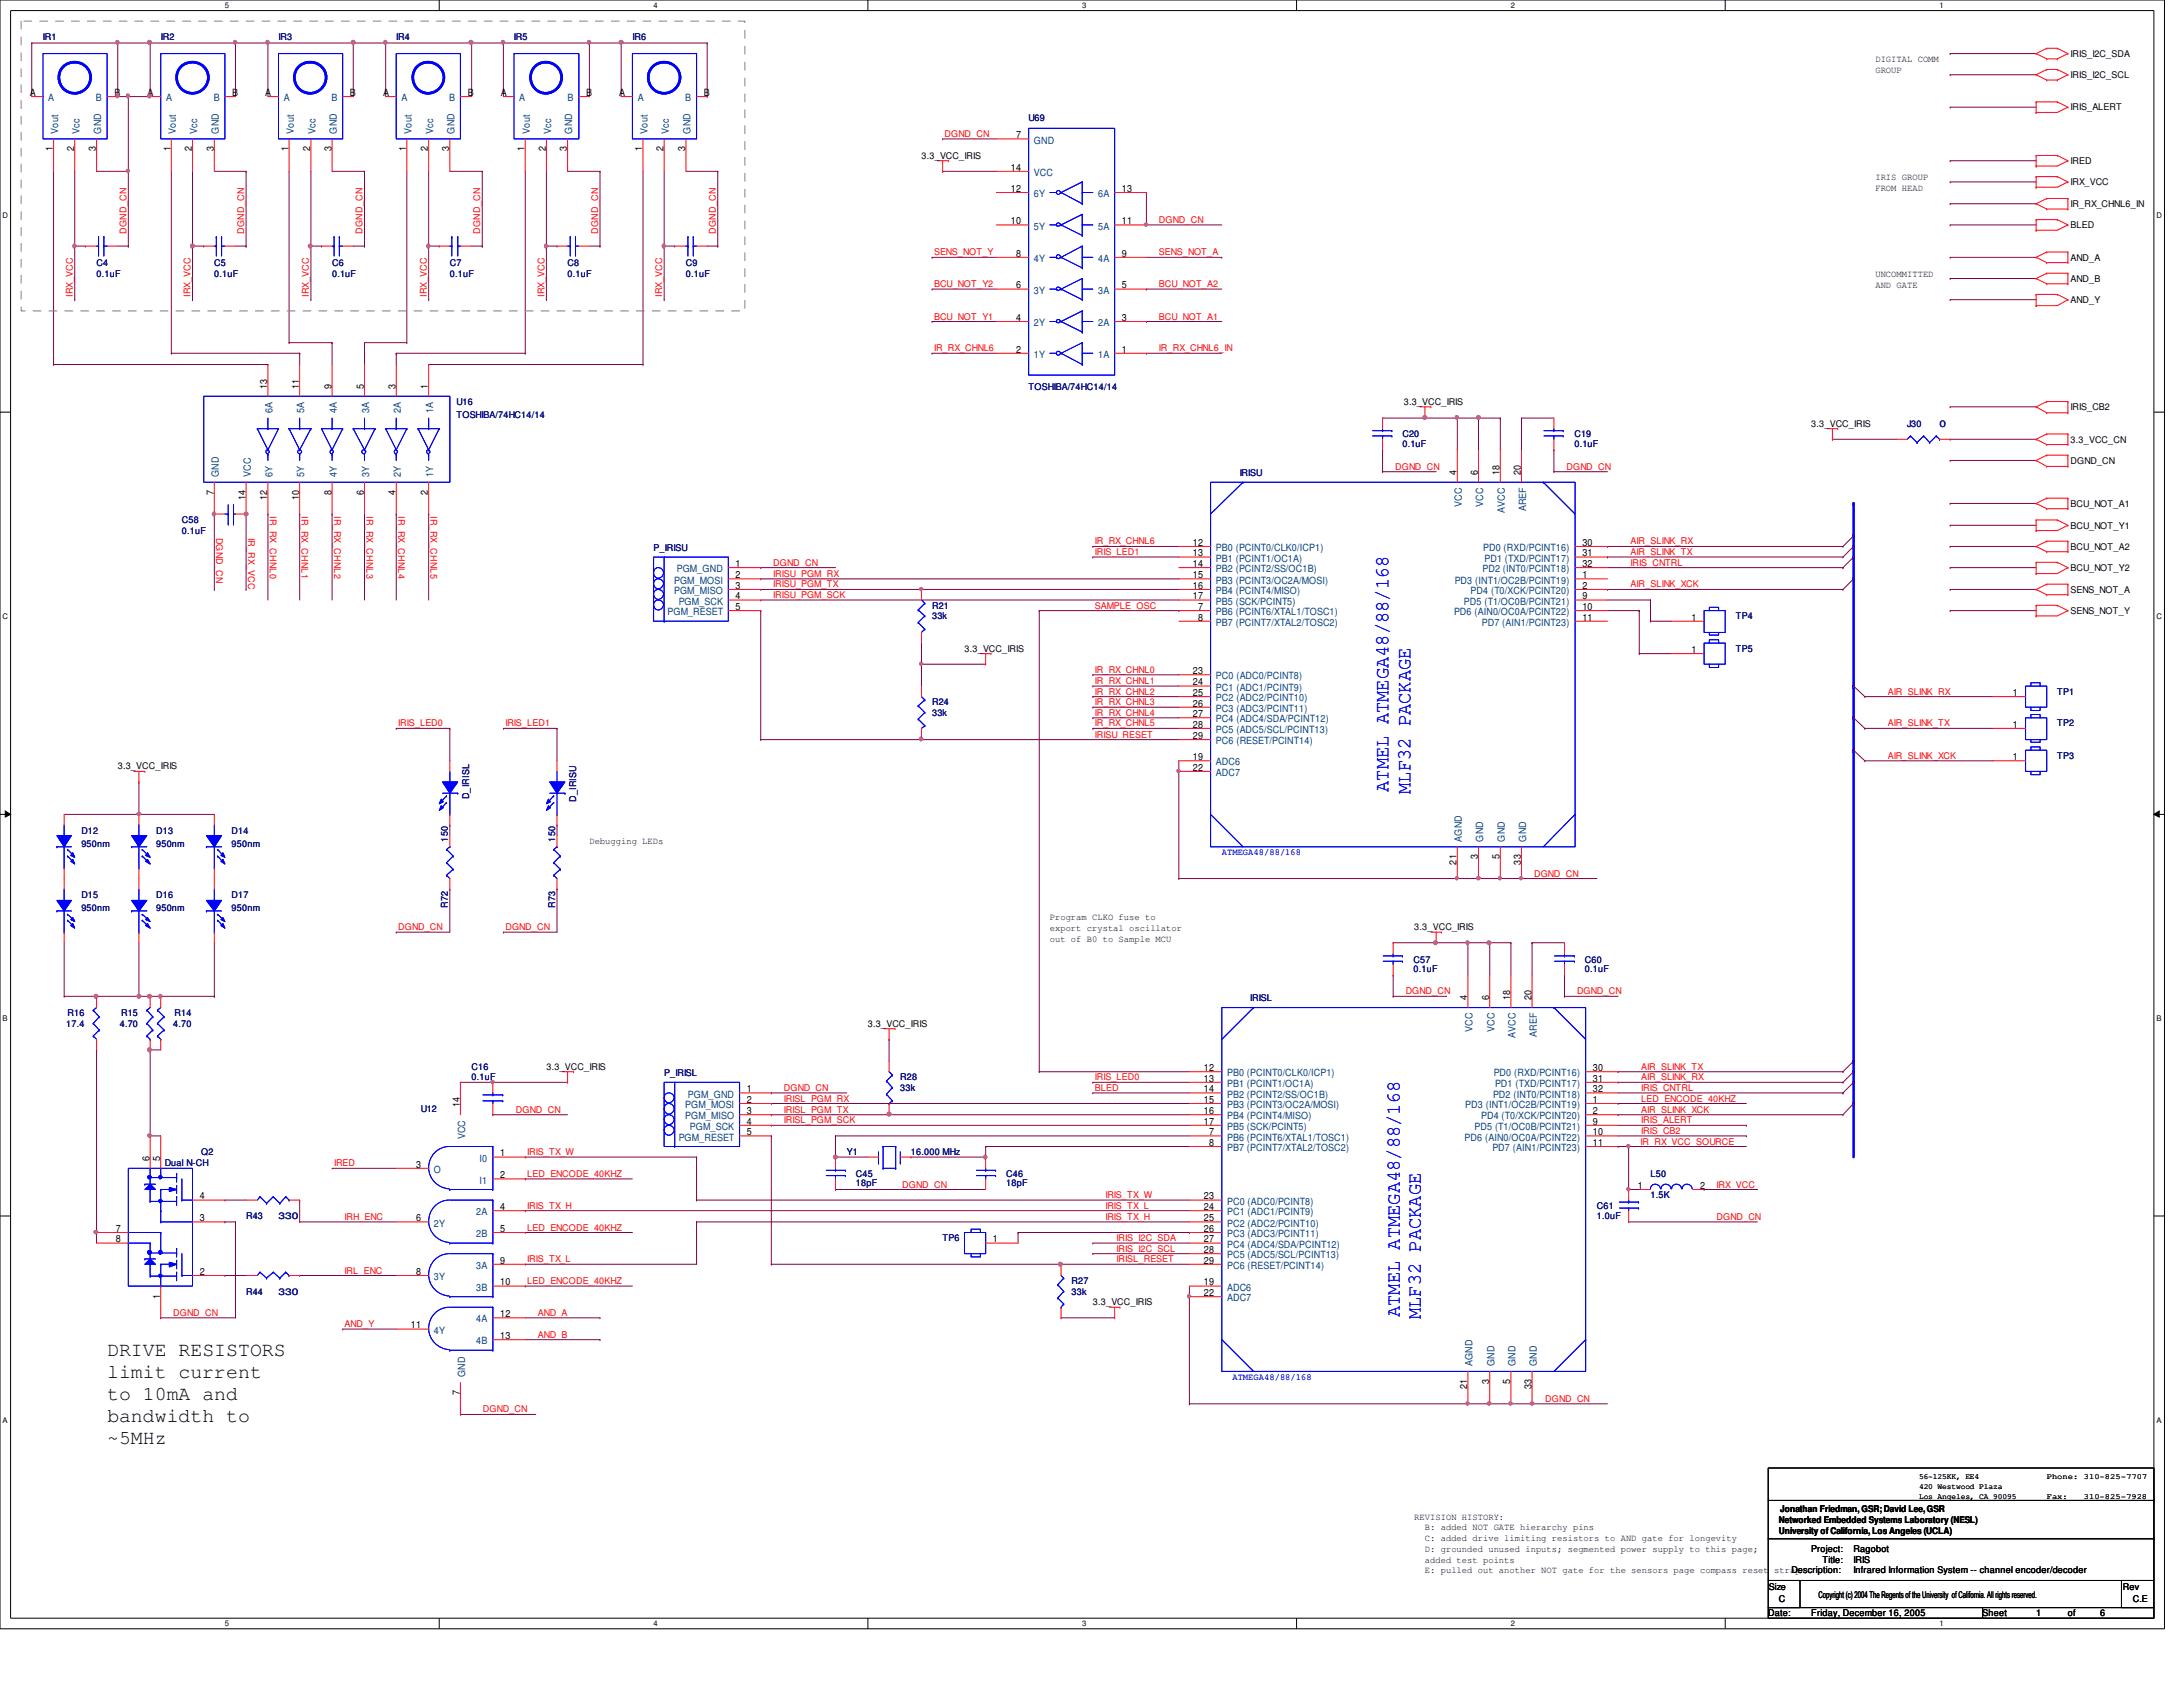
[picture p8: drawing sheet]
<svg xmlns="http://www.w3.org/2000/svg" width="279mm" height="216mm" viewBox="0 0 279 216" stroke-linecap="round" stroke-linejoin="round" font-family="sans-serif">
<defs><g id="words">
<g font-size="2.5" fill="#00f">
<text x="177.7" y="101.3" transform="rotate(-90 177.7 101.3)">ATMEL ATMEGA48/88/168</text>
<text x="180.5" y="101.6" transform="rotate(-90 180.5 101.6)">MLF32 PACKAGE</text>
<text x="179.2" y="168.6" transform="rotate(-90 179.2 168.6)">ATMEL ATMEGA48/88/168</text>
<text x="181.9" y="168.8" transform="rotate(-90 181.9 168.8)">MLF32 PACKAGE</text>
</g>
<g font-size="2.5">
<text x="13.7" y="173.6">DRIVE RESISTORS</text>
<text x="13.7" y="176.4">limit current</text>
<text x="13.7" y="179.2">to 10mA and</text>
<text x="13.7" y="181.9">bandwidth to</text>
<text x="13.7" y="184.7">~5MHz</text>
</g>
<g font-size="1.3">
<text x="3.8" y="12.3">A</text>
<text x="14.6" y="12.3">B</text>
<text x="18.9" y="12.3">A</text>
<text x="29.7" y="12.3">B</text>
<text x="34" y="12.3">A</text>
<text x="44.8" y="12.3">B</text>
<text x="49" y="12.3">A</text>
<text x="59.9" y="12.3">B</text>
<text x="64.1" y="12.3">A</text>
<text x="75" y="12.3">B</text>
<text x="79.2" y="12.3">A</text>
<text x="90.1" y="12.3">B</text>
<text x="130" y="17.7">7</text>
<text x="6.8" y="19.4" transform="rotate(-90 6.8 19.4)">1</text>
<text x="9.5" y="19.4" transform="rotate(-90 9.5 19.4)">2</text>
<text x="12.3" y="19.4" transform="rotate(-90 12.3 19.4)">3</text>
<text x="21.8" y="19.4" transform="rotate(-90 21.8 19.4)">1</text>
<text x="24.6" y="19.4" transform="rotate(-90 24.6 19.4)">2</text>
<text x="27.3" y="19.4" transform="rotate(-90 27.3 19.4)">3</text>
<text x="36.9" y="19.4" transform="rotate(-90 36.9 19.4)">1</text>
<text x="39.7" y="19.4" transform="rotate(-90 39.7 19.4)">2</text>
<text x="42.4" y="19.4" transform="rotate(-90 42.4 19.4)">3</text>
<text x="52" y="19.4" transform="rotate(-90 52 19.4)">1</text>
<text x="54.8" y="19.4" transform="rotate(-90 54.8 19.4)">2</text>
<text x="57.5" y="19.4" transform="rotate(-90 57.5 19.4)">3</text>
<text x="67.1" y="19.4" transform="rotate(-90 67.1 19.4)">1</text>
<text x="69.8" y="19.4" transform="rotate(-90 69.8 19.4)">2</text>
<text x="72.6" y="19.4" transform="rotate(-90 72.6 19.4)">3</text>
<text x="82.2" y="19.4" transform="rotate(-90 82.2 19.4)">1</text>
<text x="84.9" y="19.4" transform="rotate(-90 84.9 19.4)">2</text>
<text x="87.7" y="19.4" transform="rotate(-90 87.7 19.4)">3</text>
<text x="129.4" y="21.8">14</text>
<text x="129.4" y="28.7">10</text>
<text x="129.4" y="24.6">12</text>
<text x="143.6" y="28.7">11</text>
<text x="143.6" y="24.6">13</text>
<text x="130" y="32.9">8</text>
<text x="143.6" y="32.9">9</text>
<text x="130" y="41.1">4</text>
<text x="130" y="36.9">6</text>
<text x="143.6" y="41.1">3</text>
<text x="143.6" y="36.9">5</text>
<text x="130" y="45.1">2</text>
<text x="143.6" y="45.1">1</text>
<text x="34.2" y="49.8" transform="rotate(-90 34.2 49.8)">13</text>
<text x="38.3" y="49.8" transform="rotate(-90 38.3 49.8)">11</text>
<text x="42.4" y="49.8" transform="rotate(-90 42.4 49.8)">9</text>
<text x="46.6" y="49.8" transform="rotate(-90 46.6 49.8)">5</text>
<text x="50.6" y="49.8" transform="rotate(-90 50.6 49.8)">3</text>
<text x="54.8" y="49.8" transform="rotate(-90 54.8 49.8)">1</text>
<text x="27.3" y="63.3" transform="rotate(-90 27.3 63.3)">7</text>
<text x="31.4" y="64" transform="rotate(-90 31.4 64)">14</text>
<text x="34.2" y="64" transform="rotate(-90 34.2 64)">12</text>
<text x="38.3" y="64" transform="rotate(-90 38.3 64)">10</text>
<text x="42.4" y="63.3" transform="rotate(-90 42.4 63.3)">8</text>
<text x="46.6" y="63.3" transform="rotate(-90 46.6 63.3)">6</text>
<text x="50.6" y="63.3" transform="rotate(-90 50.6 63.3)">4</text>
<text x="54.8" y="63.3" transform="rotate(-90 54.8 63.3)">2</text>
<text x="186.4" y="60.8" transform="rotate(-90 186.4 60.8)">4</text>
<text x="189.1" y="60.8" transform="rotate(-90 189.1 60.8)">6</text>
<text x="191.9" y="60.8" transform="rotate(-90 191.9 60.8)">18</text>
<text x="194.6" y="60.8" transform="rotate(-90 194.6 60.8)">20</text>
<text x="152.7" y="69.8">12</text>
<text x="152.7" y="71.2">13</text>
<text x="202.5" y="69.8">30</text>
<text x="202.5" y="71.2">31</text>
<text x="94.1" y="72.6">1</text>
<text x="94.1" y="74">2</text>
<text x="94.1" y="75.4">3</text>
<text x="94.1" y="76.7">4</text>
<text x="152.7" y="72.6">14</text>
<text x="152.7" y="74">15</text>
<text x="152.7" y="75.4">16</text>
<text x="152.7" y="76.7">17</text>
<text x="202.5" y="72.6">32</text>
<text x="202.5" y="74">1</text>
<text x="202.5" y="75.4">2</text>
<text x="202.5" y="76.7">9</text>
<text x="94.1" y="78.1">5</text>
<text x="153.3" y="78.1">7</text>
<text x="153.3" y="79.4">8</text>
<text x="202.5" y="78.1">10</text>
<text x="202.5" y="79.4">11</text>
<text x="216.5" y="79.4">1</text>
<text x="216.5" y="83.6">1</text>
<text x="152.7" y="86.3">23</text>
<text x="152.7" y="87.7">24</text>
<text x="152.7" y="89.1">25</text>
<text x="257.6" y="89.1">1</text>
<text x="152.7" y="90.4">26</text>
<text x="152.7" y="91.8">27</text>
<text x="152.7" y="93.1">28</text>
<text x="152.7" y="94.6">29</text>
<text x="257.6" y="93.1">1</text>
<text x="152.7" y="98.6">22</text>
<text x="152.7" y="97.3">19</text>
<text x="257.6" y="97.3">1</text>
<text x="186.4" y="110.7" transform="rotate(-90 186.4 110.7)">21</text>
<text x="189.1" y="110" transform="rotate(-90 189.1 110)">3</text>
<text x="191.9" y="110" transform="rotate(-90 191.9 110)">5</text>
<text x="194.6" y="110.7" transform="rotate(-90 194.6 110.7)">33</text>
<text x="187.8" y="128" transform="rotate(-90 187.8 128)">4</text>
<text x="190.6" y="128" transform="rotate(-90 190.6 128)">6</text>
<text x="193.3" y="128" transform="rotate(-90 193.3 128)">18</text>
<text x="196" y="128" transform="rotate(-90 196 128)">20</text>
<text x="154.1" y="137.1">12</text>
<text x="203.9" y="137.1">30</text>
<text x="58.8" y="141.7" transform="rotate(-90 58.8 141.7)">14</text>
<text x="95.6" y="139.8">1</text>
<text x="95.6" y="141.1">2</text>
<text x="95.6" y="142.6">3</text>
<text x="95.6" y="143.9">4</text>
<text x="154.1" y="138.4">13</text>
<text x="154.1" y="139.8">14</text>
<text x="154.1" y="141.1">15</text>
<text x="154.1" y="142.6">16</text>
<text x="154.1" y="143.9">17</text>
<text x="203.9" y="138.4">31</text>
<text x="203.9" y="139.8">32</text>
<text x="203.9" y="141.1">1</text>
<text x="203.9" y="142.6">2</text>
<text x="203.9" y="143.9">9</text>
<text x="19.1" y="148.6" transform="rotate(-90 19.1 148.6)">6</text>
<text x="20.5" y="148.6" transform="rotate(-90 20.5 148.6)">5</text>
<text x="53.3" y="149.4">3</text>
<text x="64" y="148">1</text>
<text x="95.6" y="145.3">5</text>
<text x="154.8" y="145.3">7</text>
<text x="154.8" y="146.6">8</text>
<text x="203.9" y="145.3">10</text>
<text x="203.9" y="146.6">11</text>
<text x="25.6" y="153.5">4</text>
<text x="64" y="150.8">2</text>
<text x="64" y="154.9">4</text>
<text x="154.1" y="153.5">23</text>
<text x="154.1" y="154.9">24</text>
<text x="209.6" y="152.1">1</text>
<text x="217.6" y="152.1">2</text>
<text x="14.8" y="159">8</text>
<text x="14.8" y="157.6">7</text>
<text x="25.6" y="156.3">3</text>
<text x="53.3" y="156.3">6</text>
<text x="64" y="157.6">5</text>
<text x="64" y="161.7">9</text>
<text x="127.1" y="159">1</text>
<text x="154.1" y="156.3">25</text>
<text x="154.1" y="157.6">26</text>
<text x="154.1" y="159">27</text>
<text x="154.1" y="160.4">28</text>
<text x="154.1" y="161.7">29</text>
<text x="20.5" y="166.2" transform="rotate(-90 20.5 166.2)">1</text>
<text x="25.6" y="163.2">2</text>
<text x="53.3" y="163.2">8</text>
<text x="64" y="164.5">10</text>
<text x="154.1" y="165.9">22</text>
<text x="154.1" y="164.5">19</text>
<text x="52.6" y="170">11</text>
<text x="64" y="168.6">12</text>
<text x="64" y="171.4">13</text>
<text x="58.8" y="178.6" transform="rotate(-90 58.8 178.6)">7</text>
<text x="187.8" y="177.8" transform="rotate(-90 187.8 177.8)">21</text>
<text x="190.6" y="177.1" transform="rotate(-90 190.6 177.1)">3</text>
<text x="193.3" y="177.1" transform="rotate(-90 193.3 177.1)">5</text>
<text x="196" y="177.8" transform="rotate(-90 196 177.8)">33</text>
</g>
<g font-size="1.3" fill="#004080">
<text x="6.2" y="13">A</text>
<text x="7.5" y="17.1" transform="rotate(-90 7.5 17.1)">Vout</text>
<text x="10.2" y="17.1" transform="rotate(-90 10.2 17.1)">Vcc</text>
<text x="12.3" y="13">B</text>
<text x="13" y="17.1" transform="rotate(-90 13 17.1)">GND</text>
<text x="21.3" y="13">A</text>
<text x="22.5" y="17.1" transform="rotate(-90 22.5 17.1)">Vout</text>
<text x="25.2" y="17.1" transform="rotate(-90 25.2 17.1)">Vcc</text>
<text x="27.3" y="13">B</text>
<text x="28" y="17.1" transform="rotate(-90 28 17.1)">GND</text>
<text x="36.3" y="13">A</text>
<text x="37.6" y="17.1" transform="rotate(-90 37.6 17.1)">Vout</text>
<text x="40.4" y="17.1" transform="rotate(-90 40.4 17.1)">Vcc</text>
<text x="42.4" y="13">B</text>
<text x="43.1" y="17.1" transform="rotate(-90 43.1 17.1)">GND</text>
<text x="51.4" y="13">A</text>
<text x="52.7" y="17.1" transform="rotate(-90 52.7 17.1)">Vout</text>
<text x="55.5" y="17.1" transform="rotate(-90 55.5 17.1)">Vcc</text>
<text x="57.5" y="13">B</text>
<text x="58.2" y="17.1" transform="rotate(-90 58.2 17.1)">GND</text>
<text x="66.5" y="13">A</text>
<text x="67.8" y="17.1" transform="rotate(-90 67.8 17.1)">Vout</text>
<text x="70.5" y="17.1" transform="rotate(-90 70.5 17.1)">Vcc</text>
<text x="72.6" y="13">B</text>
<text x="73.2" y="17.1" transform="rotate(-90 73.2 17.1)">GND</text>
<text x="81.6" y="13">A</text>
<text x="82.9" y="17.1" transform="rotate(-90 82.9 17.1)">Vout</text>
<text x="85.6" y="17.1" transform="rotate(-90 85.6 17.1)">Vcc</text>
<text x="87.7" y="13">B</text>
<text x="88.4" y="17.1" transform="rotate(-90 88.4 17.1)">GND</text>
<text x="132.3" y="18.4">GND</text>
<text x="132.3" y="22.5">VCC</text>
<text x="132.3" y="29.4">5Y</text>
<text x="132.3" y="25.2">6Y</text>
<text x="140.5" y="29.4">5A</text>
<text x="140.5" y="25.2">6A</text>
<text x="132.3" y="33.5">4Y</text>
<text x="140.5" y="33.5">4A</text>
<text x="132.3" y="41.7">2Y</text>
<text x="132.3" y="37.6">3Y</text>
<text x="140.5" y="41.7">2A</text>
<text x="140.5" y="37.6">3A</text>
<text x="132.3" y="45.8">1Y</text>
<text x="140.5" y="45.8">1A</text>
<text x="34.9" y="52.8" transform="rotate(-90 34.9 52.8)">6A</text>
<text x="38.9" y="52.8" transform="rotate(-90 38.9 52.8)">5A</text>
<text x="43.1" y="52.8" transform="rotate(-90 43.1 52.8)">4A</text>
<text x="47.2" y="52.8" transform="rotate(-90 47.2 52.8)">3A</text>
<text x="51.3" y="52.8" transform="rotate(-90 51.3 52.8)">2A</text>
<text x="55.5" y="52.8" transform="rotate(-90 55.5 52.8)">1A</text>
<text x="28" y="61" transform="rotate(-90 28 61)">GND</text>
<text x="32.1" y="61" transform="rotate(-90 32.1 61)">VCC</text>
<text x="34.9" y="61" transform="rotate(-90 34.9 61)">6Y</text>
<text x="38.9" y="61" transform="rotate(-90 38.9 61)">5Y</text>
<text x="43.1" y="61" transform="rotate(-90 43.1 61)">4Y</text>
<text x="47.2" y="61" transform="rotate(-90 47.2 61)">3Y</text>
<text x="51.3" y="61" transform="rotate(-90 51.3 61)">2Y</text>
<text x="55.5" y="61" transform="rotate(-90 55.5 61)">1Y</text>
<text x="187.1" y="64.9" transform="rotate(-90 187.1 64.9)">VCC</text>
<text x="189.8" y="64.9" transform="rotate(-90 189.8 64.9)">VCC</text>
<text x="192.6" y="65.6" transform="rotate(-90 192.6 65.6)">AVCC</text>
<text x="195.3" y="65.4" transform="rotate(-90 195.3 65.4)">AREF</text>
<text x="155.6" y="70.5">PB0 (PCINT0/CLK0/ICP1)</text>
<text x="155.6" y="71.9">PB1 (PCINT1/OC1A)</text>
<text x="189.8" y="70.5">PD0 (RXD/PCINT16)</text>
<text x="190" y="71.9">PD1 (TXD/PCINT17)</text>
<text x="86.3" y="74.7">PGM_MOSI</text>
<text x="86.3" y="76">PGM_MISO</text>
<text x="86.6" y="73.2">PGM_GND</text>
<text x="86.9" y="77.4">PGM_SCK</text>
<text x="155.6" y="73.2">PB2 (PCINT2/SS/OC1B)</text>
<text x="155.6" y="74.7">PB3 (PCINT3/OC2A/MOSI)</text>
<text x="155.6" y="76">PB4 (PCINT4/MISO)</text>
<text x="155.6" y="77.4">PB5 (SCK/PCINT5)</text>
<text x="186.2" y="74.7">PD3 (INT1/OC2B/PCINT19)</text>
<text x="187.4" y="77.4">PD5 (T1/OC0B/PCINT21)</text>
<text x="188.2" y="76">PD4 (T0/XCK/PCINT20)</text>
<text x="189.7" y="73.2">PD2 (INT0/PCINT18)</text>
<text x="85.4" y="78.7">PGM_RESET</text>
<text x="155.6" y="78.7">PB6 (PCINT6/XTAL1/TOSC1)</text>
<text x="155.6" y="80.1">PB7 (PCINT7/XTAL2/TOSC2)</text>
<text x="186.1" y="78.7">PD6 (AIN0/OC0A/PCINT22)</text>
<text x="189.7" y="80.1">PD7 (AIN1/PCINT23)</text>
<text x="155.6" y="87">PC0 (ADC0/PCINT8)</text>
<text x="155.6" y="88.4">PC1 (ADC1/PCINT9)</text>
<text x="155.6" y="89.7">PC2 (ADC2/PCINT10)</text>
<text x="155.6" y="91.1">PC3 (ADC3/PCINT11)</text>
<text x="155.6" y="92.5">PC4 (ADC4/SDA/PCINT12)</text>
<text x="155.6" y="93.8">PC5 (ADC5/SCL/PCINT13)</text>
<text x="155.6" y="95.2">PC6 (RESET/PCINT14)</text>
<text x="155.6" y="99.3">ADC7</text>
<text x="155.6" y="98">ADC6</text>
<text x="187.1" y="107.7" transform="rotate(-90 187.1 107.7)">AGND</text>
<text x="189.8" y="107.7" transform="rotate(-90 189.8 107.7)">GND</text>
<text x="192.6" y="107.7" transform="rotate(-90 192.6 107.7)">GND</text>
<text x="195.3" y="107.7" transform="rotate(-90 195.3 107.7)">GND</text>
<text x="157.1" y="137.8">PB0 (PCINT0/CLK0/ICP1)</text>
<text x="188.5" y="132.1" transform="rotate(-90 188.5 132.1)">VCC</text>
<text x="191.2" y="137.8">PD0 (RXD/PCINT16)</text>
<text x="191.3" y="132.1" transform="rotate(-90 191.3 132.1)">VCC</text>
<text x="194" y="132.8" transform="rotate(-90 194 132.8)">AVCC</text>
<text x="196.7" y="132.7" transform="rotate(-90 196.7 132.7)">AREF</text>
<text x="87.7" y="141.8">PGM_MOSI</text>
<text x="87.7" y="143.3">PGM_MISO</text>
<text x="88.1" y="140.5">PGM_GND</text>
<text x="157.1" y="139.1">PB1 (PCINT1/OC1A)</text>
<text x="157.1" y="140.5">PB2 (PCINT2/SS/OC1B)</text>
<text x="157.1" y="141.8">PB3 (PCINT3/OC2A/MOSI)</text>
<text x="157.1" y="143.3">PB4 (PCINT4/MISO)</text>
<text x="187.5" y="141.8">PD3 (INT1/OC2B/PCINT19)</text>
<text x="189.6" y="143.3">PD4 (T0/XCK/PCINT20)</text>
<text x="191.1" y="140.5">PD2 (INT0/PCINT18)</text>
<text x="191.3" y="139.1">PD1 (TXD/PCINT17)</text>
<text x="59.5" y="145.8" transform="rotate(-90 59.5 145.8)">VCC</text>
<text x="61.4" y="148.7">I0</text>
<text x="86.9" y="146">PGM_RESET</text>
<text x="88.3" y="144.6">PGM_SCK</text>
<text x="157.1" y="144.6">PB5 (SCK/PCINT5)</text>
<text x="157.1" y="146">PB6 (PCINT6/XTAL1/TOSC1)</text>
<text x="157.1" y="147.3">PB7 (PCINT7/XTAL2/TOSC2)</text>
<text x="187.5" y="146">PD6 (AIN0/OC0A/PCINT22)</text>
<text x="188.7" y="144.6">PD5 (T1/OC0B/PCINT21)</text>
<text x="191" y="147.3">PD7 (AIN1/PCINT23)</text>
<text x="55.5" y="150.1">O</text>
<text x="61" y="155.5">2A</text>
<text x="61.4" y="151.5">I1</text>
<text x="157.1" y="154.2">PC0 (ADC0/PCINT8)</text>
<text x="157.1" y="155.5">PC1 (ADC1/PCINT9)</text>
<text x="55.5" y="157">2Y</text>
<text x="61" y="158.3">2B</text>
<text x="157.1" y="157">PC2 (ADC2/PCINT10)</text>
<text x="157.1" y="158.3">PC3 (ADC3/PCINT11)</text>
<text x="157.1" y="159.7">PC4 (ADC4/SDA/PCINT12)</text>
<text x="157.1" y="161">PC5 (ADC5/SCL/PCINT13)</text>
<text x="55.5" y="163.8">3Y</text>
<text x="61" y="162.4">3A</text>
<text x="61" y="165.2">3B</text>
<text x="157.1" y="166.5">ADC7</text>
<text x="157.1" y="162.4">PC6 (RESET/PCINT14)</text>
<text x="157.1" y="165.2">ADC6</text>
<text x="55.5" y="170.7">4Y</text>
<text x="61" y="169.2">4A</text>
<text x="61" y="172">4B</text>
<text x="59.5" y="176.3" transform="rotate(-90 59.5 176.3)">GND</text>
<text x="188.5" y="174.8" transform="rotate(-90 188.5 174.8)">AGND</text>
<text x="191.3" y="174.8" transform="rotate(-90 191.3 174.8)">GND</text>
<text x="194" y="174.8" transform="rotate(-90 194 174.8)">GND</text>
<text x="196.7" y="174.8" transform="rotate(-90 196.7 174.8)">GND</text>
</g>
<g font-size="1.2" fill="#000080">
<text x="5.5" y="5.2">IR1</text>
<text x="20.6" y="5.2">IR2</text>
<text x="35.6" y="5.2">IR3</text>
<text x="50.7" y="5.2">IR4</text>
<text x="65.8" y="5.2">IR5</text>
<text x="80.9" y="5.2">IR6</text>
<text x="131.7" y="15.5">U69</text>
<text x="12.4" y="34">C4</text>
<text x="12.4" y="35.4">0.1uF</text>
<text x="27.4" y="34">C5</text>
<text x="27.4" y="35.4">0.1uF</text>
<text x="42.5" y="34">C6</text>
<text x="42.5" y="35.4">0.1uF</text>
<text x="57.6" y="34">C7</text>
<text x="57.6" y="35.4">0.1uF</text>
<text x="72.6" y="34">C8</text>
<text x="72.6" y="35.4">0.1uF</text>
<text x="87.8" y="34">C9</text>
<text x="87.8" y="35.4">0.1uF</text>
<text x="58.4" y="51.8">U16</text>
<text x="58.4" y="53.5">TOSHIBA/74HC14/14</text>
<text x="131.7" y="50">TOSHIBA/74HC14/14</text>
<text x="179.5" y="56">C20</text>
<text x="179.5" y="57.1">0.1uF</text>
<text x="201.5" y="56">C19</text>
<text x="201.5" y="57.1">0.1uF</text>
<text x="244.1" y="54.6">J30</text>
<text x="248.2" y="54.6">0</text>
<text x="158.7" y="60.9">IRISU</text>
<text x="23.3" y="66.9">C58</text>
<text x="23.3" y="68.3">0.1uF</text>
<text x="83.7" y="70.5">P_IRISU</text>
<text x="119.3" y="77.9">R21</text>
<text x="119.3" y="79.2">33k</text>
<text x="222.2" y="79.2">TP4</text>
<text x="222.2" y="83.4">TP5</text>
<text x="263.3" y="88.9">TP1</text>
<text x="119.3" y="90.3">R24</text>
<text x="119.3" y="91.6">33k</text>
<text x="263.3" y="93">TP2</text>
<text x="263.3" y="97.1">TP3</text>
<text x="10.4" y="106.7">D12</text>
<text x="20" y="106.7">D13</text>
<text x="29.6" y="106.7">D14</text>
<text x="57.3" y="107.7" transform="rotate(-90 57.3 107.7)">150</text>
<text x="60" y="102.3" transform="rotate(-90 60 102.3)">D_IRISL</text>
<text x="71" y="107.7" transform="rotate(-90 71 107.7)">150</text>
<text x="73.7" y="102.6" transform="rotate(-90 73.7 102.6)">D_IRISU</text>
<text x="10.4" y="108.4">950nm</text>
<text x="20" y="108.4">950nm</text>
<text x="29.6" y="108.4">950nm</text>
<text x="10.4" y="114.9">D15</text>
<text x="10.4" y="116.6">950nm</text>
<text x="20" y="114.9">D16</text>
<text x="20" y="116.6">950nm</text>
<text x="29.6" y="114.9">D17</text>
<text x="29.6" y="116.6">950nm</text>
<text x="57.3" y="116.2" transform="rotate(-90 57.3 116.2)">R72</text>
<text x="71" y="116.2" transform="rotate(-90 71 116.2)">R73</text>
<text x="180.9" y="123.2">C57</text>
<text x="180.9" y="124.4">0.1uF</text>
<text x="202.9" y="123.2">C60</text>
<text x="202.9" y="124.4">0.1uF</text>
<text x="8.5" y="131.4">17.4</text>
<text x="8.6" y="130">R16</text>
<text x="15.3" y="131.4">4.70</text>
<text x="15.5" y="130">R15</text>
<text x="22.2" y="131.4">4.70</text>
<text x="22.4" y="130">R14</text>
<text x="160" y="128.1">IRISL</text>
<text x="60.4" y="136.9">C16</text>
<text x="85" y="137.7">P_IRISL</text>
<text x="53.8" y="142.3">U12</text>
<text x="60.4" y="138.3">0.1uF</text>
<text x="115.2" y="138.3">R28</text>
<text x="115.2" y="139.6">33k</text>
<text x="21.1" y="149.2">Dual N-CH</text>
<text x="25.7" y="147.8">Q2</text>
<text x="108.4" y="147.8">Y1</text>
<text x="116.6" y="147.8">16.000 MHz</text>
<text x="109.6" y="150.6">C45</text>
<text x="109.6" y="151.8">18pF</text>
<text x="128.8" y="150.6">C46</text>
<text x="128.8" y="151.8">18pF</text>
<text x="204.4" y="154.7">C61</text>
<text x="211.2" y="150.6">L50</text>
<text x="211.2" y="153.3">1.5K</text>
<text x="31.5" y="156">R43</text>
<text x="35.6" y="156">330</text>
<text x="120.6" y="158.8">TP6</text>
<text x="204.4" y="156">1.0uF</text>
<text x="31.5" y="165.7">R44</text>
<text x="35.6" y="165.7">330</text>
<text x="137.2" y="164.3">R27</text>
<text x="137.2" y="165.7">33k</text>
</g>
<g font-size="1.2">
<text x="240" y="8">DIGITAL COMM</text>
<text x="240" y="9.4">GROUP</text>
<text x="265" y="7.3">IRIS_I2C_SDA</text>
<text x="265" y="10">IRIS_I2C_SCL</text>
<text x="265" y="14.1">IRIS_ALERT</text>
<text x="117.9" y="20.3">3.3_VCC_IRIS</text>
<text x="240" y="23">IRIS GROUP</text>
<text x="265" y="21">IRED</text>
<text x="265" y="23.7">IRX_VCC</text>
<text x="240" y="24.5">FROM HEAD</text>
<text x="265" y="26.5">IR_RX_CHNL6_IN</text>
<text x="265" y="29.2">BLED</text>
<text x="240" y="35.4">UNCOMMITTED</text>
<text x="265" y="33.4">AND_A</text>
<text x="240" y="36.8">AND GATE</text>
<text x="265" y="36.1">AND_B</text>
<text x="265" y="38.8">AND_Y</text>
<text x="179.7" y="51.8">3.3_VCC_IRIS</text>
<text x="265" y="52.5">IRIS_CB2</text>
<text x="231.8" y="54.6">3.3_VCC_IRIS</text>
<text x="265" y="56.6">3.3_VCC_CN</text>
<text x="265" y="59.4">DGND_CN</text>
<text x="265" y="64.9">BCU_NOT_A1</text>
<text x="265" y="67.6">BCU_NOT_Y1</text>
<text x="265" y="70.4">BCU_NOT_A2</text>
<text x="265" y="73.1">BCU_NOT_Y2</text>
<text x="265" y="75.9">SENS_NOT_A</text>
<text x="123.4" y="83.4">3.3_VCC_IRIS</text>
<text x="265" y="78.6">SENS_NOT_Y</text>
<text x="15.1" y="98.5">3.3_VCC_IRIS</text>
<text x="75.4" y="108">Debugging LEDs</text>
<text x="134.4" y="117.7">Program CLKO fuse to</text>
<text x="134.4" y="119.1">export crystal oscillator</text>
<text x="181" y="119">3.3_VCC_IRIS</text>
<text x="134.4" y="120.6">out of B0 to Sample MCU</text>
<text x="111.1" y="131.4">3.3_VCC_IRIS</text>
<text x="69.9" y="136.9">3.3_VCC_IRIS</text>
<text x="139.9" y="167">3.3_VCC_IRIS</text>
<text x="181" y="194.5">REVISION HISTORY:</text>
<text x="182.4" y="197.2">C: added drive limiting resistors to AND gate for longevity</text>
<text x="182.4" y="195.8">B: added NOT GATE hierarchy pins</text>
<text x="227.7" y="194.9">Networked Embedded Systems Laboratory (NESL)</text>
<text x="227.7" y="196.3">University of California, Los Angeles (UCLA)</text>
<text x="227.8" y="193.5">Jonathan Friedman, GSR; David Lee, GSR</text>
<text x="182.4" y="198.6">D: grounded unused inputs; segmented power supply to this page;</text>
<text x="182.4" y="200.1">added test points</text>
<text x="182.4" y="201.3">E: pulled out another NOT gate for the sensors page compass reset strap</text>
<text x="226.4" y="203.5">Size</text>
<text x="229.3" y="201.3">Description:</text>
<text x="231.8" y="198.6">Project:</text>
<text x="233.3" y="200">Title:</text>
<text x="237.2" y="198.6">Ragobot</text>
<text x="237.2" y="200">IRIS</text>
<text x="237.2" y="201.3">Infrared Information System -- channel encoder/decoder</text>
<text x="271.7" y="203.5">Rev</text>
<text x="226.3" y="206.8">Date:</text>
<text x="227.7" y="205.1">C</text>
<text x="231.8" y="206.8">Friday, December 16, 2005</text>
<text x="232.7" y="204.6">Copyright (c) 2004 The Regents of the University of California. All rights reserved.</text>
<text x="253.7" y="206.8">Sheet</text>
<text x="260.6" y="206.8">1</text>
<text x="264.7" y="206.8">of</text>
<text x="268.8" y="206.8">6</text>
<text x="273" y="205.1">C.E</text>
</g>
<g font-size="1.2" fill="#f00">
<text x="120.9" y="17.5">DGND_CN</text>
<text x="16.2" y="29.9" transform="rotate(-90 16.2 29.9)">DGND_CN</text>
<text x="31.2" y="29.9" transform="rotate(-90 31.2 29.9)">DGND_CN</text>
<text x="46.4" y="29.9" transform="rotate(-90 46.4 29.9)">DGND_CN</text>
<text x="61.5" y="29.9" transform="rotate(-90 61.5 29.9)">DGND_CN</text>
<text x="76.5" y="29.9" transform="rotate(-90 76.5 29.9)">DGND_CN</text>
<text x="91.6" y="29.9" transform="rotate(-90 91.6 29.9)">DGND_CN</text>
<text x="148.3" y="28.5">DGND_CN</text>
<text x="119.5" y="32.7">SENS_NOT_Y</text>
<text x="148.3" y="32.7">SENS_NOT_A</text>
<text x="9.3" y="38" transform="rotate(-90 9.3 38)">IRX_VCC</text>
<text x="24.4" y="38" transform="rotate(-90 24.4 38)">IRX_VCC</text>
<text x="39.5" y="38" transform="rotate(-90 39.5 38)">IRX_VCC</text>
<text x="54.6" y="38" transform="rotate(-90 54.6 38)">IRX_VCC</text>
<text x="69.7" y="38" transform="rotate(-90 69.7 38)">IRX_VCC</text>
<text x="84.8" y="38" transform="rotate(-90 84.8 38)">IRX_VCC</text>
<text x="119.5" y="40.9">BCU_NOT_Y1</text>
<text x="119.5" y="36.7">BCU_NOT_Y2</text>
<text x="148.3" y="40.9">BCU_NOT_A1</text>
<text x="148.3" y="36.7">BCU_NOT_A2</text>
<text x="119.5" y="45">IR_RX_CHNL6</text>
<text x="148.3" y="45">IR_RX_CHNL6_IN</text>
<text x="178.6" y="60.1">DGND_CN</text>
<text x="200.5" y="60.1">DGND_CN</text>
<text x="27.7" y="68.8" transform="rotate(90 27.7 68.8)">DGND_CN</text>
<text x="31.7" y="68.8" transform="rotate(90 31.7 68.8)">IR_RX_VCC</text>
<text x="34.5" y="66" transform="rotate(90 34.5 66)">IR_RX_CHNL0</text>
<text x="38.6" y="66" transform="rotate(90 38.6 66)">IR_RX_CHNL1</text>
<text x="42.8" y="66" transform="rotate(90 42.8 66)">IR_RX_CHNL2</text>
<text x="46.9" y="66" transform="rotate(90 46.9 66)">IR_RX_CHNL3</text>
<text x="51" y="66" transform="rotate(90 51 66)">IR_RX_CHNL4</text>
<text x="55.1" y="66" transform="rotate(90 55.1 66)">IR_RX_CHNL5</text>
<text x="140.1" y="69.7">IR_RX_CHNL6</text>
<text x="140.1" y="71">IRIS_LED1</text>
<text x="208.7" y="71">AIR_SLINK_TX</text>
<text x="208.7" y="69.7">AIR_SLINK_RX</text>
<text x="99" y="75.2">IRISU_PGM_TX</text>
<text x="99" y="72.4">DGND_CN</text>
<text x="99" y="76.5">IRISU_PGM_SCK</text>
<text x="99" y="73.8">IRISU_PGM_RX</text>
<text x="140.1" y="77.9">SAMPLE_OSC</text>
<text x="208.7" y="72.4">IRIS_CNTRL</text>
<text x="208.7" y="75.2">AIR_SLINK_XCK</text>
<text x="140.1" y="87.5">IR_RX_CHNL1</text>
<text x="140.1" y="88.9">IR_RX_CHNL2</text>
<text x="140.1" y="86.1">IR_RX_CHNL0</text>
<text x="241.6" y="88.9">AIR_SLINK_RX</text>
<text x="51" y="93">IRIS_LED0</text>
<text x="64.7" y="93">IRIS_LED1</text>
<text x="140.1" y="94.4">IRISU_RESET</text>
<text x="140.1" y="90.3">IR_RX_CHNL3</text>
<text x="140.1" y="91.6">IR_RX_CHNL4</text>
<text x="140.1" y="93">IR_RX_CHNL5</text>
<text x="241.6" y="93">AIR_SLINK_TX</text>
<text x="241.6" y="97.1">AIR_SLINK_XCK</text>
<text x="196.3" y="112.2">DGND_CN</text>
<text x="51" y="119">DGND_CN</text>
<text x="64.7" y="119">DGND_CN</text>
<text x="179.9" y="127.3">DGND_CN</text>
<text x="201.8" y="127.3">DGND_CN</text>
<text x="210.1" y="136.9">AIR_SLINK_TX</text>
<text x="66" y="142.4">DGND_CN</text>
<text x="100.3" y="139.6">DGND_CN</text>
<text x="100.3" y="143.8">IRISL_PGM_SCK</text>
<text x="100.3" y="141">IRISL_PGM_RX</text>
<text x="100.3" y="142.4">IRISL_PGM_TX</text>
<text x="140.1" y="138.3">IRIS_LED0</text>
<text x="140.1" y="139.6">BLED</text>
<text x="210.1" y="139.6">IRIS_CNTRL</text>
<text x="210.1" y="141">LED_ENCODE_40KHZ</text>
<text x="210.1" y="142.4">AIR_SLINK_XCK</text>
<text x="210.1" y="138.3">AIR_SLINK_RX</text>
<text x="210.1" y="143.8">IRIS_ALERT</text>
<text x="42.8" y="149.3">IRED</text>
<text x="67.5" y="147.8">IRIS_TX_W</text>
<text x="210" y="146.5">IR_RX_VCC_SOURCE</text>
<text x="210.1" y="145.1">IRIS_CB2</text>
<text x="67.5" y="150.6">LED_ENCODE_40KHZ</text>
<text x="67.5" y="154.7">IRIS_TX_H</text>
<text x="115.5" y="152">DGND_CN</text>
<text x="141.5" y="153.3">IRIS_TX_W</text>
<text x="141.5" y="154.7">IRIS_TX_L</text>
<text x="219.7" y="152">IRX_VCC</text>
<text x="44.1" y="156.1">IRH_ENC</text>
<text x="67.5" y="157.5">LED_ENCODE_40KHZ</text>
<text x="67.5" y="161.5">IRIS_TX_L</text>
<text x="141.5" y="156.1">IRIS_TX_H</text>
<text x="142.9" y="160.2">IRIS_I2C_SCL</text>
<text x="142.9" y="158.8">IRIS_I2C_SDA</text>
<text x="142.9" y="161.5">IRISL_RESET</text>
<text x="219.7" y="156.1">DGND_CN</text>
<text x="44.1" y="163">IRL_ENC</text>
<text x="67.5" y="164.3">LED_ENCODE_40KHZ</text>
<text x="22.2" y="168.4">DGND_CN</text>
<text x="44.1" y="169.8">AND_Y</text>
<text x="68.8" y="168.4">AND_A</text>
<text x="68.8" y="171.2">AND_B</text>
<text x="197.8" y="179.4">DGND_CN</text>
<text x="61.8" y="180.8">DGND_CN</text>
</g>
<g font-size="1.2" fill="#00f">
<text x="156.4" y="109.5">ATMEGA48/88/168</text>
<text x="157.7" y="176.6">ATMEGA48/88/168</text>
</g>
<g font-size="1">
<text x="28.8" y="1">5</text>
<text x="83.7" y="1">4</text>
<text x="138.5" y="1">3</text>
<text x="193.4" y="1">2</text>
<text x="248.2" y="1">1</text>
<text x=".3" y="27.9">D</text>
<text x="276" y="27.9">D</text>
<text x=".3" y="79.2">C</text>
<text x="276" y="79.2">C</text>
<text x=".3" y="130.7">B</text>
<text x="276" y="130.7">B</text>
<text x=".3" y="182.1">A</text>
<text x="276" y="182.1">A</text>
<text x="245.6" y="189.3">56-125KK, EE4</text>
<text x="245.6" y="190.6">420 Westwood Plaza</text>
<text x="245.6" y="191.9">Los Angeles, CA 90095</text>
<text x="262" y="189.3">Phone: 310-825-7707</text>
<text x="262" y="191.9">Fax:</text>
<text x="266.7" y="191.9">310-825-7928</text>
<text x="28.8" y="208.1">5</text>
<text x="83.7" y="208.1">4</text>
<text x="138.5" y="208.1">3</text>
<text x="193.4" y="208.1">2</text>
<text x="248.2" y="208.1">1</text>
</g>
</g></defs>
<path d="M0 0h277v208.4h-277zM1.4 1.4h274.3v205.7h-274.3z" fill="none" stroke="#000" stroke-width=".13"/>
<g fill="#fff">
<path d="M28.8 .2h.5v1.1h-.5z"/>
<path d="M28.8 207.3h.5v1.1h-.5z"/>
</g>
<path d="M56.2 0v1.4M56.2 207.1v1.3" fill="none" stroke="#000" stroke-width=".13"/>
<g fill="#fff">
<path d="M83.7 .2h.5v1.1h-.5z"/>
<path d="M83.7 207.3h.5v1.1h-.5z"/>
</g>
<path d="M111.1 0v1.4M111.1 207.1v1.3" fill="none" stroke="#000" stroke-width=".13"/>
<g fill="#fff">
<path d="M138.5 .2h.5v1.1h-.5z"/>
<path d="M138.5 207.3h.5v1.1h-.5z"/>
</g>
<path d="M165.9 0v1.4M165.9 207.1v1.3" fill="none" stroke="#000" stroke-width=".13"/>
<g fill="#fff">
<path d="M193.4 .2h.5v1.1h-.5z"/>
<path d="M193.4 207.3h.5v1.1h-.5z"/>
</g>
<path d="M220.8 0v1.4M220.8 207.1v1.3" fill="none" stroke="#000" stroke-width=".13"/>
<g fill="#fff">
<path d="M248.2 .2h.6v1.1h-.6z"/>
<path d="M248.2 207.3h.6v1.1h-.6z"/>
<path d="M.3 27h.6v1.1h-.6z"/>
<path d="M276 27h.6v1.1h-.6z"/>
<path d="M.3 78.4h.6v1.1h-.6z"/>
<path d="M276 78.4h.6v1.1h-.6z"/>
</g>
<path d="M0 52.7h1.4M275.7 52.7h1.3" fill="none" stroke="#000" stroke-width=".13"/>
<g fill="#fff">
<path d="M.3 129.9h.6v1.1h-.6z"/>
<path d="M276 129.9h.6v1.1h-.6z"/>
</g>
<path d="M0 104.2h1.4M.7 103.8l.7 .4-.7 .4zM275.7 104.2l.7-.4v.8zM275.7 104.2h1.3" fill="none" stroke="#000" stroke-width=".13"/>
<path d="M.7 103.8l.7 .4-.7 .4zM275.7 104.2l.7-.4v.8z" fill="#000"/>
<g fill="#fff">
<path d="M.3 181.3h.6v1.1h-.6z"/>
<path d="M276 181.3h.6v1.1h-.6z"/>
</g>
<path d="M0 155.6h1.4M275.7 155.6h1.3" fill="none" stroke="#000" stroke-width=".13"/>
<path d="M208.4 156.4h.1M208.4 152.2h.1M208.4 156.4h16.6M208.4 152.2h1.4" fill="none" stroke="#800040" stroke-width=".13"/>
<path d="M208.2 152h.3l.1 .1-.1 .2-.1 .1-.2-.1z" fill-rule="evenodd" fill="#f0f"/>
<path d="M208.2 152h.3l.1 .1-.1 .2-.1 .1-.2-.1z" fill="none" stroke="#f0f" stroke-width=".13"/>
<path d="M46.7 43.9h.1M46.7 43.9h5.4M46.7 43.9v2.8M38.4 156.4h.1M38.4 156.4h12.3M42.5 149.5h.1M42.5 149.5h8.2M208.4 146.7h.1M208.4 146.7v5.5" fill="none" stroke="#800040" stroke-width=".13"/>
<path d="M237.2 71.3v2.8" fill="none" stroke="#00f" stroke-width=".34"/>
<circle cx="237.2" cy="71.3" r=".17" fill="#00f"/>
<path d="M237.2 68.6v1.3" fill="none" stroke="#00f" stroke-width=".34"/>
<circle cx="237.2" cy="68.6" r=".17" fill="#00f"/>
<path d="M237.2 64.4v4.2" fill="none" stroke="#00f" stroke-width=".34"/>
<circle cx="237.2" cy="64.4" r=".17" fill="#00f"/>
<path d="M8.2 127.5h4.2M12.4 127.5h.1" fill="none" stroke="#800040" stroke-width=".13"/>
<path d="M12.1 127.4l.2-.1h.1l.1 .2-.2 .3-.2-.1z" fill-rule="evenodd" fill="#f0f"/>
<path d="M12.1 127.4l.2-.1h.1l.1 .2-.2 .3-.2-.1z" fill="none" stroke="#f0f" stroke-width=".13"/>
<path d="M8.2 127.5h.1M8.2 120.6v6.9M17.8 127.5h.1M17.8 120.6v6.9M17.8 127.5h1.4M19.2 127.5h.1" fill="none" stroke="#800040" stroke-width=".13"/>
<path d="M18.9 127.4l.2-.1h.2l.1 .2-.3 .3-.2-.1z" fill-rule="evenodd" fill="#f0f"/>
<path d="M18.9 127.4l.2-.1h.2l.1 .2-.3 .3-.2-.1z" fill="none" stroke="#f0f" stroke-width=".13"/>
<path d="M8.2 104.2h9.6M17.8 104.2h.1M27.4 127.5h.1M27.4 120.6v6.9" fill="none" stroke="#800040" stroke-width=".13"/>
<path d="M17.6 104h.2l.2 .1-.2 .3-.2-.1z" fill-rule="evenodd" fill="#f0f"/>
<path d="M17.6 104h.2l.2 .1-.2 .3-.2-.1z" fill="none" stroke="#f0f" stroke-width=".13"/>
<path d="M17.8 100.1h.1M17.8 100.1v4.1h9.6M27.4 104.2h.1M12.4 127.5h5.4M17.8 127.5h.1" fill="none" stroke="#800040" stroke-width=".13"/>
<path d="M17.6 127.4l.2-.1h.1l.1 .2-.2 .3-.2-.1z" fill-rule="evenodd" fill="#f0f"/>
<path d="M17.6 127.4l.2-.1h.1l.1 .2-.2 .3-.2-.1z" fill="none" stroke="#f0f" stroke-width=".13"/>
<path d="M19.2 127.5h1.4M20.6 127.5h.1" fill="none" stroke="#800040" stroke-width=".13"/>
<path d="M20.4 127.3h.2l.1 .2-.2 .3-.2-.3z" fill-rule="evenodd" fill="#f0f"/>
<path d="M20.4 127.3h.2l.1 .2-.2 .3-.2-.3z" fill="none" stroke="#f0f" stroke-width=".13"/>
<path d="M20.6 127.5h6.8M27.4 127.5h.1M89.2 153.6h.1M89.2 153.6h63" fill="none" stroke="#800040" stroke-width=".13"/>
<path d="M237.2 137.2v1.3" fill="none" stroke="#00f" stroke-width=".34"/>
<circle cx="237.2" cy="137.2" r=".17" fill="#00f"/>
<g fill="none" stroke="#800040" stroke-width=".13">
<path d="M50.7 45.2h.1M50.7 45.2h16.5M50.7 45.2v1.5M139.9 69.9h.1M139.9 69.9h11M205.7 72.6h30.2M235.9 72.6h.1M98.7 139.9h.1M98.7 139.9h9.7M207.1 139.9h28.8M235.9 139.9h.1M67.2 154.9h.1"/>
<path d="M67.2 154.9h85M89.2 156.4h.1M89.2 156.4h63"/>
</g>
<path d="M237.2 69.9v1.4" fill="none" stroke="#00f" stroke-width=".34"/>
<circle cx="237.2" cy="69.9" r=".17" fill="#00f"/>
<path d="M54.9 46.7h.1M54.9 46.7h27.4M189.2 53.5h.1M189.2 53.5h2.8M207.1 141.2h.1M207.1 141.2h16.4" fill="none" stroke="#800040" stroke-width=".13"/>
<path d="M189 53.3l.2-.1h.2l.1 .2-.3 .3-.2-.1z" fill-rule="evenodd" fill="#f0f"/>
<path d="M189 53.3l.2-.1h.2l.1 .2-.3 .3-.2-.1z" fill="none" stroke="#f0f" stroke-width=".13"/>
<path d="M190.7 120.6h.1M190.7 120.6h2.7" fill="none" stroke="#800040" stroke-width=".13"/>
<path d="M190.4 120.5l.2-.1 .1 .1 .1 .1-.2 .3-.2-.1z" fill-rule="evenodd" fill="#f0f"/>
<path d="M190.4 120.5l.2-.1 .1 .1 .1 .1-.2 .3-.2-.1z" fill="none" stroke="#f0f" stroke-width=".13"/>
<path d="M31.5 75.4h.1M31.5 65.8v9.6" fill="none" stroke="#800040" stroke-width=".13"/>
<path d="M31.3 65.6l.2-.1 .2 .1v.2l-.2 .2-.2-.1z" fill-rule="evenodd" fill="#f0f"/>
<path d="M31.3 65.6l.2-.1 .2 .1v.2l-.2 .2-.2-.1z" fill="none" stroke="#f0f" stroke-width=".13"/>
<path d="M27.4 75.4h.1M27.4 65.8v9.6" fill="none" stroke="#800040" stroke-width=".13"/>
<path d="M27.2 65.6h.3l.1 .2-.3 .2-.1-.2z" fill-rule="evenodd" fill="#f0f"/>
<path d="M27.2 65.6h.3l.1 .2-.3 .2-.1-.2z" fill="none" stroke="#f0f" stroke-width=".13"/>
<path d="M186.5 112.4h.1M186.5 112.4h2.7M194.7 112.4h.1M194.7 112.4h9.7" fill="none" stroke="#800040" stroke-width=".13"/>
<path d="M194.5 112.2h.3l.1 .2-.1 .1-.2 .1-.1-.1z" fill-rule="evenodd" fill="#f0f"/>
<path d="M194.5 112.2h.3l.1 .2-.1 .1-.2 .1-.1-.1z" fill="none" stroke="#f0f" stroke-width=".13"/>
<path d="M194.7 53.5h.1M194.7 53.5v4.1M194.7 53.5h4.2M198.9 57.6h.1M198.9 57.6v2.8M198.9 60.4h.1M198.9 60.4h6.8M117.9 94.7h.1M117.9 94.7h33" fill="none" stroke="#800040" stroke-width=".13"/>
<path d="M117.7 94.4h.3l.1 .2-.2 .2-.2-.2z" fill-rule="evenodd" fill="#f0f"/>
<path d="M117.7 94.4h.3l.1 .2-.2 .2-.2-.2z" fill="none" stroke="#f0f" stroke-width=".13"/>
<path d="M183.8 120.6h.1M183.8 120.6h4.1M187.9 120.6h.1M187.9 120.6v4.2" fill="none" stroke="#800040" stroke-width=".13"/>
<path d="M183.5 120.5l.2-.1 .2 .1 .1 .1-.3 .3-.2-.1z" fill-rule="evenodd" fill="#f0f"/>
<path d="M183.5 120.5l.2-.1 .2 .1 .1 .1-.3 .3-.2-.1z" fill="none" stroke="#f0f" stroke-width=".13"/>
<path d="M133 78.1h17.9M150.9 78.1h.1M190.7 179.7h.1M190.7 179.7h2.7" fill="none" stroke="#800040" stroke-width=".13"/>
<path d="M190.4 179.5l.2-.1 .2 .2-.2 .2-.2-.1z" fill-rule="evenodd" fill="#f0f"/>
<path d="M190.4 179.5l.2-.1 .2 .2-.2 .2-.2-.1z" fill="none" stroke="#f0f" stroke-width=".13"/>
<path d="M186.5 53.5h.1M186.5 53.5v4.1M192 53.5h.1M192 53.5v4.1" fill="none" stroke="#800040" stroke-width=".13"/>
<path d="M186.3 53.2h.3l.1 .2-.3 .3-.1-.3z" fill-rule="evenodd" fill="#f0f"/>
<path d="M186.3 53.2h.3l.1 .2-.3 .3-.1-.3z" fill="none" stroke="#f0f" stroke-width=".13"/>
<path d="M182.4 53.5h.1M182.4 53.5h4.1" fill="none" stroke="#800040" stroke-width=".13"/>
<path d="M182.1 53.3l.3-.1h.1l.1 .2-.2 .3-.2-.1z" fill-rule="evenodd" fill="#f0f"/>
<path d="M182.1 53.3l.3-.1h.1l.1 .2-.2 .3-.2-.1z" fill="none" stroke="#f0f" stroke-width=".13"/>
<path d="M177 57.6h.1M177 57.6v2.8M177 60.4h.1M177 60.4h6.8M117.9 85h.1M117.9 85h8.3" fill="none" stroke="#800040" stroke-width=".13"/>
<path d="M117.7 84.8h.3l.1 .1-.1 .2-.1 .1-.2-.1z" fill-rule="evenodd" fill="#f0f"/>
<path d="M117.7 84.8h.3l.1 .1-.1 .2-.1 .1-.2-.1z" fill="none" stroke="#f0f" stroke-width=".13"/>
<path d="M189.2 112.4h.1M189.2 112.4h2.8" fill="none" stroke="#800040" stroke-width=".13"/>
<path d="M189 112.2h.2l.3 .2-.3 .2-.2-.1z" fill-rule="evenodd" fill="#f0f"/>
<path d="M189 112.2h.2l.3 .2-.3 .2-.2-.1z" fill="none" stroke="#f0f" stroke-width=".13"/>
<path d="M249.6 38.4h.1M249.6 38.4h11M38.4 153.6h.1M38.4 153.6v2.8M106.9 148.1h.1M106.9 148.1h4.2" fill="none" stroke="#800040" stroke-width=".13"/>
<path d="M106.7 147.9l.2-.1 .2 .1 .1 .2-.3 .2-.2-.1z" fill-rule="evenodd" fill="#f0f"/>
<path d="M106.7 147.9l.2-.1 .2 .1 .1 .2-.3 .2-.2-.1z" fill="none" stroke="#f0f" stroke-width=".13"/>
<path d="M133 137.2h.1M133 137.2h19.2M113.8 142.7h.1M113.8 142.7h38.4" fill="none" stroke="#800040" stroke-width=".13"/>
<path d="M113.6 142.4l.2-.1 .2 .1v.2l-.2 .2-.2-.1z" fill-rule="evenodd" fill="#f0f"/>
<path d="M113.6 142.4l.2-.1 .2 .1v.2l-.2 .2-.2-.1z" fill="none" stroke="#f0f" stroke-width=".13"/>
<g fill="none" stroke="#800040" stroke-width=".13">
<path d="M34.3 65.8h.1M34.3 65.8v11M38.4 65.8h.1M38.4 65.8v11M42.5 65.8h.1M42.5 65.8v11M46.7 65.8h.1M46.7 65.8v11M50.7 65.8h.1M50.7 65.8v11M54.9 65.8h.1M54.9 65.8v11"/>
<path d="M98.7 144h.1M98.7 144h53.5M187.9 179.7h.1M187.9 179.7h2.8M196.1 179.7h.1M196.1 179.7h9.6"/>
</g>
<path d="M195.9 179.5l.2-.1 .2 .2-.2 .2-.2-.1z" fill-rule="evenodd" fill="#f0f"/>
<path d="M195.9 179.5l.2-.1 .2 .2-.2 .2-.2-.1z" fill="none" stroke="#f0f" stroke-width=".13"/>
<g fill="none" stroke="#800040" stroke-width=".13">
<path d="M133 78.1h.1M133 78.1v59.1M58.9 138.5h.1M58.9 138.5h4.2M196.1 120.6h.1M196.1 120.6v4.2M196.1 120.6h4.1M200.2 124.8h.1M200.2 127.5h.1M200.2 124.8v2.7M200.2 127.5h6.9M98.7 141.2h.1"/>
<path d="M98.7 141.2h53.5M116.6 148.1h.1M116.6 148.1h9.6M139.9 159.1h.1M139.9 159.1h12.3M207.1 146.7h.1M207.1 146.7h1.3M135.8 168.7h.1M135.8 161.8h.1M135.8 168.7h6.9M135.8 161.8h16.4M139.9 160.4h.1"/>
<path d="M139.9 160.4h12.3"/>
</g>
<path d="M126 147.9h.2l.1 .2-.2 .2-.2-.2z" fill-rule="evenodd" fill="#f0f"/>
<path d="M126 147.9h.2l.1 .2-.2 .2-.2-.2z" fill="none" stroke="#f0f" stroke-width=".13"/>
<g fill="none" stroke="#800040" stroke-width=".13">
<path d="M9.6 31.5h.1M9.6 21.9v9.6M186.5 53.5h.1M186.5 53.5h2.7M189.2 53.5h.1M189.2 53.5v4.1M178.3 124.8h.1M178.3 127.5h.1M178.3 124.8v2.7M178.3 127.5h6.9M193.4 120.6h.1M193.4 120.6v4.2"/>
<path d="M106.9 145.4h.1M106.9 152.2h.1M106.9 145.4h45.3M106.9 152.2h19.3M106.9 145.4v2.7M126.2 146.7h.1M126.2 146.7h26"/>
</g>
<path d="M9.4 31.3h.2l.1 .2-.2 .2-.2-.2z" fill-rule="evenodd" fill="#f0f"/>
<path d="M9.4 31.3h.2l.1 .2-.2 .2-.2-.2z" fill="none" stroke="#f0f" stroke-width=".13"/>
<path d="M16.4 31.5h.1M16.4 21.9v9.6" fill="none" stroke="#800040" stroke-width=".13"/>
<path d="M16.2 21.7h.3l.1 .1-.1 .2-.2 .1-.1-.1z" fill-rule="evenodd" fill="#f0f"/>
<path d="M16.2 21.7h.3l.1 .1-.1 .2-.2 .1-.1-.1z" fill="none" stroke="#f0f" stroke-width=".13"/>
<path d="M187.9 120.6h.1M187.9 120.6h2.8M190.7 120.6h.1M190.7 120.6v4.2" fill="none" stroke="#800040" stroke-width=".13"/>
<path d="M187.7 120.5h.2l.1 .1-.2 .3-.2-.3z" fill-rule="evenodd" fill="#f0f"/>
<path d="M187.7 120.5h.2l.1 .1-.2 .3-.2-.3z" fill="none" stroke="#f0f" stroke-width=".13"/>
<path d="M4.1 5.5h.1M4.1 5.5v6.9M4.1 5.5h11M15.1 5.5h.1" fill="none" stroke="#800040" stroke-width=".13"/>
<path d="M14.9 5.2h.2l.1 .2-.2 .3-.2-.3z" fill-rule="evenodd" fill="#f0f"/>
<path d="M14.9 5.2h.2l.1 .2-.2 .3-.2-.3z" fill="none" stroke="#f0f" stroke-width=".13"/>
<path d="M15.1 5.5h.1M15.1 5.5v6.9M15.1 5.5h4.1M19.2 5.5h.1M90.5 12.4h.1M90.5 5.5v6.9" fill="none" stroke="#800040" stroke-width=".13"/>
<path d="M18.9 5.3l.2-.1h.2l.1 .2-.3 .3-.2-.1z" fill-rule="evenodd" fill="#f0f"/>
<path d="M18.9 5.3l.2-.1h.2l.1 .2-.3 .3-.2-.1z" fill="none" stroke="#f0f" stroke-width=".13"/>
<path d="M19.2 5.5h.1M19.2 5.5v6.9M19.2 5.5h10.9M30.1 5.5h.1" fill="none" stroke="#800040" stroke-width=".13"/>
<path d="M29.9 5.2h.3l.1 .2-.2 .3-.2-.3z" fill-rule="evenodd" fill="#f0f"/>
<path d="M29.9 5.2h.3l.1 .2-.2 .3-.2-.3z" fill="none" stroke="#f0f" stroke-width=".13"/>
<path d="M30.1 5.5h.1M30.1 5.5v6.9M30.1 5.5h4.2M34.3 5.5h.1" fill="none" stroke="#800040" stroke-width=".13"/>
<path d="M34.1 5.2h.3l.1 .2-.3 .3-.2-.3z" fill-rule="evenodd" fill="#f0f"/>
<path d="M34.1 5.2h.3l.1 .2-.3 .3-.2-.3z" fill="none" stroke="#f0f" stroke-width=".13"/>
<path d="M34.3 5.5h.1M34.3 5.5v6.9M34.3 5.5h10.9M45.2 5.5h.1" fill="none" stroke="#800040" stroke-width=".13"/>
<path d="M45 5.3l.2-.1h.2l.1 .2-.3 .3-.2-.1z" fill-rule="evenodd" fill="#f0f"/>
<path d="M45 5.3l.2-.1h.2l.1 .2-.3 .3-.2-.1z" fill="none" stroke="#f0f" stroke-width=".13"/>
<path d="M45.2 5.5h.1M45.2 5.5v6.9M45.2 5.5h4.2M49.4 5.5h.1" fill="none" stroke="#800040" stroke-width=".13"/>
<path d="M49.2 5.2h.2l.1 .2-.2 .3-.2-.3z" fill-rule="evenodd" fill="#f0f"/>
<path d="M49.2 5.2h.2l.1 .2-.2 .3-.2-.3z" fill="none" stroke="#f0f" stroke-width=".13"/>
<path d="M49.4 5.5h.1M49.4 5.5v6.9M49.4 5.5h11M60.4 5.5h.1" fill="none" stroke="#800040" stroke-width=".13"/>
<path d="M60.1 5.3l.2-.1h.1l.1 .2-.2 .3-.2-.1z" fill-rule="evenodd" fill="#f0f"/>
<path d="M60.1 5.3l.2-.1h.1l.1 .2-.2 .3-.2-.1z" fill="none" stroke="#f0f" stroke-width=".13"/>
<path d="M60.4 5.5h.1M60.4 5.5v6.9M60.4 5.5h4M64.4 5.5h.1" fill="none" stroke="#800040" stroke-width=".13"/>
<path d="M64.2 5.2h.3l.1 .2-.3 .3-.1-.3z" fill-rule="evenodd" fill="#f0f"/>
<path d="M64.2 5.2h.3l.1 .2-.3 .3-.1-.3z" fill="none" stroke="#f0f" stroke-width=".13"/>
<path d="M64.4 5.5h.1M64.4 5.5v6.9M64.4 5.5h11M75.4 5.5h.1" fill="none" stroke="#800040" stroke-width=".13"/>
<path d="M75.2 5.2h.3l.1 .2-.2 .3-.2-.3z" fill-rule="evenodd" fill="#f0f"/>
<path d="M75.2 5.2h.3l.1 .2-.2 .3-.2-.3z" fill="none" stroke="#f0f" stroke-width=".13"/>
<path d="M75.4 5.5h.1M75.4 5.5v6.9M75.4 5.5h4.1M79.5 5.5h.1" fill="none" stroke="#800040" stroke-width=".13"/>
<path d="M79.3 5.3l.2-.1h.2l.1 .2-.3 .3-.2-.1z" fill-rule="evenodd" fill="#f0f"/>
<path d="M79.3 5.3l.2-.1h.2l.1 .2-.3 .3-.2-.1z" fill="none" stroke="#f0f" stroke-width=".13"/>
<path d="M79.5 5.5h.1M79.5 5.5v6.9M79.5 5.5h11M90.5 5.5h.1M15.1 31.5h1.3M16.4 31.5h.1M24.6 31.5h.1M24.6 21.9v9.6" fill="none" stroke="#800040" stroke-width=".13"/>
<path d="M24.4 31.4l.2-.2 .2 .1 .1 .2-.3 .2h-.2z" fill-rule="evenodd" fill="#f0f"/>
<path d="M24.4 31.4l.2-.2 .2 .1 .1 .2-.3 .2h-.2z" fill="none" stroke="#f0f" stroke-width=".13"/>
<path d="M21.9 21.9v23.3M24.6 38.4h.1M24.6 31.5v6.9M27.4 21.9h4.1M30.1 31.5h1.4M31.5 31.5h.1M31.5 21.9h.1M31.5 21.9v9.6M39.8 31.5h.1M39.8 21.9v9.6M21.9 45.2h.1" fill="none" stroke="#800040" stroke-width=".13"/>
<path d="M39.5 31.4l.2-.2 .2 .1 .1 .2-.3 .2h-.2z" fill-rule="evenodd" fill="#f0f"/>
<path d="M39.5 31.4l.2-.2 .2 .1 .1 .2-.3 .2h-.2z" fill="none" stroke="#f0f" stroke-width=".13"/>
<path d="M45.2 31.5h1.5M46.7 31.5h.1M46.7 21.9v9.6M54.9 31.5h.1M54.9 21.9v9.6" fill="none" stroke="#800040" stroke-width=".13"/>
<path d="M54.7 31.3h.2l.1 .2-.2 .2-.2-.2z" fill-rule="evenodd" fill="#f0f"/>
<path d="M54.7 31.3h.2l.1 .2-.2 .2-.2-.2z" fill="none" stroke="#f0f" stroke-width=".13"/>
<path d="M52.1 21.9v22M57.6 21.9h4.1M60.4 31.5h1.3M61.7 31.5h.1M61.7 21.9h.1M61.7 21.9v9.6M69.9 31.5h.1M69.9 21.9v9.6M52.1 43.9h.1" fill="none" stroke="#800040" stroke-width=".13"/>
<path d="M69.7 31.3h.3l.1 .2-.3 .2-.1-.2z" fill-rule="evenodd" fill="#f0f"/>
<path d="M69.7 31.3h.3l.1 .2-.3 .2-.1-.2z" fill="none" stroke="#f0f" stroke-width=".13"/>
<path d="M42.5 21.9h4.2M46.7 21.9h.1M67.2 21.9v23.3M72.6 21.9h4.2M75.4 31.5h1.4M76.8 31.5h.1M76.8 21.9h.1M76.8 21.9v9.6M85 31.5h.1M85 21.9v9.6M67.2 45.2h.1" fill="none" stroke="#800040" stroke-width=".13"/>
<path d="M84.8 31.3h.3l.1 .2-.3 .2-.1-.2z" fill-rule="evenodd" fill="#f0f"/>
<path d="M84.8 31.3h.3l.1 .2-.3 .2-.1-.2z" fill="none" stroke="#f0f" stroke-width=".13"/>
<path d="M16.4 12.4h.1M16.4 12.4v9.5" fill="none" stroke="#800040" stroke-width=".13"/>
<path d="M16.2 12.1h.3l.1 .2-.3 .2-.1-.2z" fill-rule="evenodd" fill="#f0f"/>
<path d="M16.2 12.1h.3l.1 .2-.3 .2-.1-.2z" fill="none" stroke="#f0f" stroke-width=".13"/>
<path d="M16.4 12.4h2.8M19.2 12.4h.1" fill="none" stroke="#800040" stroke-width=".13"/>
<path d="M18.9 12.1l.2-.1 .2 .1 .1 .2-.3 .2-.2-.1z" fill-rule="evenodd" fill="#f0f"/>
<path d="M18.9 12.1l.2-.1 .2 .1 .1 .2-.3 .2-.2-.1z" fill="none" stroke="#f0f" stroke-width=".13"/>
<path d="M15.1 12.4h.1M15.1 12.4h1.3M82.3 21.9v24.8M87.8 21.9h4.1M90.5 31.5h1.4M91.9 31.5h.1M91.9 21.9h.1M91.9 21.9v9.6M82.3 46.7h.1" fill="none" stroke="#800040" stroke-width=".13"/>
<path d="M14.9 12.1h.2l.1 .2-.2 .2-.2-.2z" fill-rule="evenodd" fill="#f0f"/>
<path d="M14.9 12.1h.2l.1 .2-.2 .2-.2-.2z" fill="none" stroke="#f0f" stroke-width=".13"/>
<g fill="none" stroke="#800040" stroke-width=".13">
<path d="M6.9 21.9v24.8M9.6 38.4h.1M10.9 31.5h.1M10.9 31.5h-1.3v6.9M12.4 21.9h4M16.4 21.9h.1M24.6 31.5h1.5M26.1 31.5h.1M37 21.9v22M39.8 38.4h.1M41.1 31.5h.1M41.1 31.5h-1.3v6.9"/>
<path d="M54.9 38.4h.1M56.2 31.5h.1M56.2 31.5h-1.3v6.9M69.9 38.4h.1M71.3 31.5h.1M71.3 31.5h-1.4v6.9M85 38.4h.1M86.4 31.5h.1M86.4 31.5h-1.4v6.9M249.6 35.6h.1M249.6 23.3h.1M249.6 32.9h.1"/>
<path d="M249.6 35.6h11M249.6 23.3h11M249.6 32.9h11M6.9 46.7h.1M37 43.9h.1M12.4 134.4h.1M12.4 134.4v24.7M12.4 157.7h.1M19.2 145.4h.1M19.2 145.4h1.4M89.2 148.1h.1M89.2 156.4h.1"/>
<path d="M89.2 148.1v5.5M89.2 156.4v5.4"/>
</g>
<path d="M12.1 157.5h.2l.2 .1-.2 .3-.2-.1z" fill-rule="evenodd" fill="#f0f"/>
<path d="M12.1 157.5h.2l.2 .1-.2 .3-.2-.1z" fill="none" stroke="#f0f" stroke-width=".13"/>
<path d="M19.2 134.4h.1M19.2 134.4v11M20.6 168.7h.1M20.6 168.7h9.5" fill="none" stroke="#800040" stroke-width=".13"/>
<path d="M18.9 145.2l.2-.1 .3 .2-.3 .2-.2-.1z" fill-rule="evenodd" fill="#f0f"/>
<path d="M18.9 145.2l.2-.1 .3 .2-.3 .2-.2-.1z" fill="none" stroke="#f0f" stroke-width=".13"/>
<path d="M18.9 134.2l.2-.1 .2 .1 .1 .2-.3 .2-.2-.1z" fill-rule="evenodd" fill="#f0f"/>
<path d="M18.9 134.2l.2-.1 .2 .1 .1 .2-.3 .2-.2-.1z" fill="none" stroke="#f0f" stroke-width=".13"/>
<g fill="none" stroke="#800040" stroke-width=".13">
<path d="M249.6 6.9h.1M249.6 9.6h.1M249.6 6.9h11M249.6 9.6h11M97.4 75.4h.1M97.4 75.4h20.5M19.2 134.4h.1M19.2 134.4h1.4M28.8 156.4h.1M28.8 156.4h1.3M30.1 156.4h.1M30.1 156.4v12.3"/>
<path d="M63.1 142.7h.1M63.1 142.7h9.5M98.7 142.7h.1M98.7 142.7h15.1M208.4 146.7h.1M208.4 146.7h15.1M38.4 163.2h.1M38.4 163.2h12.3"/>
</g>
<path d="M208.2 146.5h.3l.1 .1-.1 .2-.1 .1-.2-.1z" fill-rule="evenodd" fill="#f0f"/>
<path d="M208.2 146.5h.3l.1 .1-.1 .2-.1 .1-.2-.1z" fill="none" stroke="#f0f" stroke-width=".13"/>
<g fill="none" stroke="#800040" stroke-width=".13">
<path d="M249.6 13.7h.1M249.6 13.7h11M249.6 20.6h.1M249.6 20.6h11M117.9 85h.1M117.9 87.8h.1M117.9 82.3v5.5M139.9 90.5h.1M139.9 91.9h.1M139.9 93.2h.1M139.9 87.8h.1M139.9 89.2h.1"/>
<path d="M139.9 90.5h11M139.9 91.9h11M139.9 93.2h11M139.9 87.8h11M139.9 89.2h11M126.2 146.7h.1M126.2 146.7v1.4"/>
</g>
<path d="M237.2 141.2v6.9" fill="none" stroke="#00f" stroke-width=".34"/>
<circle cx="237.2" cy="141.2" r=".17" fill="#00f"/>
<g fill="none" stroke="#800040" stroke-width=".13">
<path d="M249.6 26.1h.1M249.6 26.1h11M6.9 46.7h27.4M21.9 45.2h16.5M34.3 46.7h.1M38.4 45.2h.1M38.4 45.2v1.5M205.7 75.4h.1M205.7 75.4h30.2M139.9 86.4h.1M139.9 86.4h11M113.8 133h.1"/>
<path d="M113.8 133v2.8M207.1 137.2h.1M207.1 137.2h28.8M207.1 142.7h.1M207.1 142.7h28.8"/>
</g>
<path d="M237.2 138.5v2.7" fill="none" stroke="#00f" stroke-width=".34"/>
<circle cx="237.2" cy="138.5" r=".17" fill="#00f"/>
<path d="M98.7 161.8h.1M98.7 161.8h37.1" fill="none" stroke="#800040" stroke-width=".13"/>
<path d="M135.5 161.7l.2-.2 .2 .1 .1 .2-.3 .3-.2-.1z" fill-rule="evenodd" fill="#f0f"/>
<path d="M135.5 161.7l.2-.2 .2 .1 .1 .2-.3 .3-.2-.1z" fill="none" stroke="#f0f" stroke-width=".13"/>
<path d="M97.4 72.6h.1M97.4 72.6h9.5M117.9 75.4h.1M117.9 75.4h33M98.7 145.4h.1M98.7 145.4v16.4" fill="none" stroke="#800040" stroke-width=".13"/>
<path d="M117.7 75.2h.3l.1 .2-.1 .1-.1 .1-.2-.1z" fill-rule="evenodd" fill="#f0f"/>
<path d="M117.7 75.2h.3l.1 .2-.1 .1-.1 .1-.2-.1z" fill="none" stroke="#f0f" stroke-width=".13"/>
<path d="M97.4 76.8h.1M97.4 74.1h.1M97.4 78.1h.1M97.4 76.8h53.5M97.4 74.1h53.5M97.4 78.1v16.6M205.7 71.3h.1M205.7 71.3h30.2" fill="none" stroke="#800040" stroke-width=".13"/>
<path d="M237.2 135.8v1.4" fill="none" stroke="#00f" stroke-width=".34"/>
<circle cx="237.2" cy="135.8" r=".17" fill="#00f"/>
<path d="M37 43.9h5.5M42.5 43.9h.1M42.5 43.9v2.8M207.1 138.5h.1M207.1 138.5h28.8" fill="none" stroke="#800040" stroke-width=".13"/>
<path d="M237.2 96v39.8" fill="none" stroke="#00f" stroke-width=".34"/>
<circle cx="237.2" cy="96" r=".17" fill="#00f"/>
<path d="M63.1 138.5h.1M63.1 138.5h9.5" fill="none" stroke="#800040" stroke-width=".13"/>
<path d="M62.9 138.3h.3v.1v.2l-.2 .1-.1-.1z" fill-rule="evenodd" fill="#f0f"/>
<path d="M62.9 138.3h.3v.1v.2l-.2 .1-.1-.1z" fill="none" stroke="#f0f" stroke-width=".13"/>
<g fill="none" stroke="#800040" stroke-width=".13">
<path d="M120.6 17.8h.1M120.6 17.8h6.9M119.3 37h.1M119.3 37h8.2M120.6 21.9h.1M120.6 21.9h6.9M146.7 37h.1M146.7 28.8h.1M146.7 37h9.7M146.7 24.6v4.2M249.6 28.8h.1M249.6 28.8h11"/>
<path d="M119.3 41.1h.1M119.3 45.2h.1M119.3 41.1h8.2M119.3 45.2h8.2M146.7 41.1h.1M146.7 45.2h.1M146.7 41.1h9.7M146.7 45.2h9.7M249.6 52.1h.1M249.6 58.9h.1M249.6 56.2h.1M249.6 52.1h11"/>
<path d="M249.6 58.9h11M249.6 56.2h11M139.9 71.3h.1M139.9 71.3h11M205.7 69.9h.1M205.7 69.9h30.2M249.6 64.4h.1M249.6 67.2h.1M249.6 69.9h.1M249.6 72.6h.1M249.6 69.9h11M249.6 64.4h11"/>
<path d="M249.6 67.2h11M249.6 72.6h11M50.7 93.2h.1M50.7 93.2h6.9M57.6 93.2h.1M57.6 93.2v4.2M64.4 93.2h.1M64.4 93.2h6.9M71.3 93.2h.1M71.3 93.2v4.2M97.4 94.7h.1M97.4 94.7h20.5"/>
<path d="M50.7 119.3h.1M57.6 105.6h.1M57.6 113.8h.1M57.6 105.6v1.3M57.6 113.8v5.5h-6.9M64.4 119.3h.1M71.3 105.6h.1M71.3 113.8h.1M71.3 113.8v5.5h-6.9M71.3 105.6v1.3M139.9 138.5h.1M139.9 139.9h.1"/>
<path d="M139.9 138.5h12.3M139.9 139.9h12.3M28.8 153.6h.1M28.8 153.6h2.7M67.2 150.9h.1M67.2 157.7h.1M67.2 148.1h.1M67.2 150.9h13.7M67.2 157.7h13.7M67.2 148.1h22M207.1 144h16.4M207.1 145.4h16.4"/>
<path d="M218.1 152.2h.1M218.1 152.2h6.9M223.5 144h.1M223.5 145.4h.1M28.8 163.2h.1M28.8 163.2h2.7M43.9 170.1h.1M43.9 170.1h6.8M67.2 164.6h.1M67.2 161.8h.1M67.2 164.6h13.7M67.2 161.8h22"/>
<path d="M67.2 168.7h9.6M67.2 171.4h9.6M76.8 168.7h.1M76.8 171.4h.1M58.9 181h.1M58.9 181h9.7"/>
</g>
<path d="M146.5 28.6h.3l.1 .1-.1 .2-.2 .1-.1-.1z" fill-rule="evenodd" fill="#f0f"/>
<path d="M146.5 28.6h.3l.1 .1-.1 .2-.2 .1-.1-.1z" fill="none" stroke="#f0f" stroke-width=".13"/>
<path d="M146.7 28.8h.1M146.7 28.8h9.7M177 53.5h.1M177 53.5h5.4M234.5 56.2h.1M234.5 56.2h8.2M150.9 98.7h.1M150.9 97.4v1.3M178.3 120.6h.1M178.3 120.6h5.5" fill="none" stroke="#800040" stroke-width=".13"/>
<path d="M150.7 98.5h.3v.1v.2l-.2 .1-.1-.1z" fill-rule="evenodd" fill="#f0f"/>
<path d="M150.7 98.5h.3v.1v.2l-.2 .1-.1-.1z" fill="none" stroke="#f0f" stroke-width=".13"/>
<path d="M150.9 112.4h35.6M186.5 112.4h.1" fill="none" stroke="#800040" stroke-width=".13"/>
<path d="M186.3 112.2h.3l.1 .2-.1 .1-.2 .1-.1-.1z" fill-rule="evenodd" fill="#f0f"/>
<path d="M186.3 112.2h.3l.1 .2-.1 .1-.2 .1-.1-.1z" fill="none" stroke="#f0f" stroke-width=".13"/>
<path d="M150.9 98.7v13.7M150.9 112.4h.1M152.2 165.9h.1M152.2 164.6v1.3" fill="none" stroke="#800040" stroke-width=".13"/>
<path d="M152 165.7h.3l.1 .2-.1 .1-.2 .1-.1-.1z" fill-rule="evenodd" fill="#f0f"/>
<path d="M152 165.7h.3l.1 .2-.1 .1-.2 .1-.1-.1z" fill="none" stroke="#f0f" stroke-width=".13"/>
<path d="M152.2 179.7h35.7M187.9 179.7h.1" fill="none" stroke="#800040" stroke-width=".13"/>
<path d="M187.7 179.5h.2l.1 .1-.1 .1-.1 .1-.1-.1z" fill-rule="evenodd" fill="#f0f"/>
<path d="M187.7 179.5h.2l.1 .1-.1 .1-.1 .1-.1-.1z" fill="none" stroke="#f0f" stroke-width=".13"/>
<path d="M238.7 89.2h.1M238.7 93.2h.1M238.7 97.4h.1M238.7 89.2h16.4M238.7 93.2h16.4M238.7 97.4h16.4M152.2 179.7h.1M152.2 165.9v13.8" fill="none" stroke="#800040" stroke-width=".13"/>
<path d="M237.2 74.1v13.7" fill="none" stroke="#00f" stroke-width=".34"/>
<circle cx="237.2" cy="74.1" r=".17" fill="#00f"/>
<path d="M237.2 87.8v4.1" fill="none" stroke="#00f" stroke-width=".34"/>
<circle cx="237.2" cy="87.8" r=".17" fill="#00f"/>
<path d="M237.2 91.9v4.1" fill="none" stroke="#00f" stroke-width=".34"/>
<circle cx="237.2" cy="91.9" r=".17" fill="#00f"/>
<g fill="none" stroke="#800040" stroke-width=".13">
<path d="M119.3 32.9h.1M119.3 32.9h8.2M146.7 32.9h9.7M156.4 32.9h.1M205.7 76.8h5.5M205.7 78.1h4.1M209.8 78.1h.1M209.8 78.1v5.6M211.2 76.8h.1M211.2 79.5h.1M211.2 76.8v2.7M211.2 79.5h2.8"/>
<path d="M249.6 75.4h.1M249.6 78.1h.1M249.6 78.1h11M249.6 75.4h11M209.8 83.7h.1M209.8 83.7h4.2M192 112.4h.1M192 112.4h2.7M130.3 157.7h.1M130.3 157.7v1.4M130.3 157.7h21.9M152.2 157.7h.1"/>
</g>
<path d="M191.8 112.2h.3l.1 .2-.1 .1-.2 .1-.1-.1z" fill-rule="evenodd" fill="#f0f"/>
<path d="M191.8 112.2h.3l.1 .2-.1 .1-.2 .1-.1-.1z" fill="none" stroke="#f0f" stroke-width=".13"/>
<path d="M193.4 179.7h.1M193.4 179.7h2.7" fill="none" stroke="#800040" stroke-width=".13"/>
<path d="M193.2 179.5h.3v.1v.1l-.2 .1-.1-.1z" fill-rule="evenodd" fill="#f0f"/>
<path d="M193.2 179.5h.3v.1v.1l-.2 .1-.1-.1z" fill="none" stroke="#f0f" stroke-width=".13"/>
<g fill="none" stroke="#f00" stroke-width=".13">
<path d="M4.1 12.4h1.4M6.9 17.8v4.1M9.6 17.8v4.1M12.4 17.8v4.1M13.7 12.4h1.4M34.3 12.4h1.3M37 17.8v4.1M39.8 17.8v4.1M42.5 17.8v4.1M43.9 12.4h1.3M49.4 12.4h1.3M52.1 17.8v4.1"/>
<path d="M54.9 17.8v4.1M57.6 17.8v4.1M58.9 12.4h1.5M260.6 6.9h.1M260.6 9.6h.1M260.6 13h.1M260.6 14.4h.1M260.6 19.9h.1M260.6 13v1.4M260.6 19.9v1.4M260.6 6.9l1.4 .6M260.6 9.6l1.4 .6"/>
<path d="M260.6 13h2.7M260.6 19.9h2.7M262 6.2h.1M262 7.5h.1M262 8.9h.1M262 10.2h.1M262 6.2l-1.4 .7M262 6.2h1.3M262 7.5h1.3M262 8.9l-1.4 .7M262 8.9h1.3M262 10.2h1.3"/>
<path d="M263.3 6.2h.1M263.3 7.5h.1M263.3 8.9h.1M263.3 10.2h.1M263.3 13h.1M263.3 19.9h.1M263.3 6.2l1.4 .7M263.3 8.9l1.4 .7M263.3 13l1.4 .7M263.3 19.9l1.4 .7M264.7 6.9h.1M264.7 9.6h.1"/>
<path d="M264.7 13.7h.1M264.7 6.9l-1.4 .6M264.7 9.6l-1.4 .6M264.7 13.7l-1.4 .7h-2.7M26.1 31.5h1.3M28.8 31.5h1.3M56.2 31.5h1.4M58.9 31.5h1.5M120 20.6h1.4M120.6 21.9h.1M120.6 20.6v1.3M121.4 20.6h.1"/>
<path d="M260.6 32.9h.1M260.6 35.6h.1M260.6 37.7h.1M260.6 39.1h.1M260.6 21.3h.1M260.6 22.6h.1M260.6 24h.1M260.6 26.1h.1M260.6 28.1h.1M260.6 29.5h.1M260.6 32.9l1.4 .7M260.6 35.6l1.4 .7"/>
<path d="M260.6 37.7h2.7M260.6 22.6v1.4M260.6 28.1v1.4M260.6 37.7v1.4M260.6 22.6h2.7M260.6 26.1l1.4 .7M260.6 28.1h2.7M262 32.3h.1M262 33.6h.1M262 35h.1M262 36.3h.1M262 25.4h.1"/>
<path d="M262 26.8h.1M262 32.3h2.7M262 32.3l-1.4 .6M262 33.6h2.7M262 35h2.7M262 35l-1.4 .6M262 36.3h2.7M262 25.4h2.7M262 25.4l-1.4 .7M262 26.8h2.7M263.3 37.7h.1M263.3 22.6h.1"/>
<path d="M263.3 28.1h.1M263.3 37.7l1.4 .7M263.3 22.6l1.4 .7M263.3 28.1l1.4 .7M264.7 33.6h.1M264.7 32.3h.1M264.7 36.3h.1M264.7 35h.1M264.7 38.4h.1M264.7 20.6h.1M264.7 23.3h.1M264.7 26.8h.1"/>
<path d="M264.7 25.4h.1M264.7 28.8h.1M264.7 25.4v1.4M264.7 32.3v1.3M264.7 35v1.3M264.7 38.4l-1.4 .7h-2.7M264.7 20.6l-1.4 .7h-2.7M264.7 23.3l-1.4 .7h-2.7M264.7 28.8l-1.4 .7h-2.7M34.3 46.7v4M38.4 46.7v4M42.5 46.7v4"/>
<path d="M46.7 46.7v4M50.7 46.7v4M54.9 46.7v4M177 53.5v1.4M177 56.2v1.4M181.7 52.1h1.4M182.4 53.5h.1M182.4 52.1v1.4M183.1 52.1h.1M233.8 54.9h1.4M234.5 56.2h.1M234.5 54.9v1.3"/>
<path d="M235.2 54.9h.1M260.6 52.1h.1M260.6 56.2h.1M260.6 58.9h.1M260.6 52.1l1.4 .7M260.6 56.2l1.4 .7M260.6 58.9l1.4 .8M262 51.4h.1M262 52.8h.1M262 55.5h.1M262 56.9h.1M262 58.3h.1"/>
<path d="M262 59.7h.1M262 51.4h2.7M262 51.4l-1.4 .7M262 52.8h2.7M262 55.5h2.7M262 55.5l-1.4 .7M262 56.9h2.7M262 58.3h2.7M262 58.3l-1.4 .6M262 59.7h2.7M264.7 52.8h.1M264.7 51.4h.1"/>
<path d="M264.7 56.9h.1M264.7 55.5h.1M264.7 59.7h.1M264.7 58.3h.1M264.7 51.4v1.4M264.7 55.5v1.4M264.7 58.3v1.4M27.4 61.7v4.1h1.4M31.5 61.7v4.1h-1.4M34.3 61.7v4.1M38.4 61.7v4.1M42.5 61.7v4.1"/>
<path d="M46.7 61.7v4.1M50.7 61.7v4.1M54.9 61.7v4.1M214 79.5h4.1M260.6 64.4h.1M260.6 66.5h.1M260.6 67.9h.1M260.6 69.9h.1M260.6 72h.1M260.6 73.4h.1M260.6 75.4h.1M260.6 77.5h.1"/>
<path d="M260.6 78.8h.1M260.6 66.5v1.4M260.6 72v1.4M260.6 77.5v1.3M260.6 64.4l1.4 .7M260.6 66.5h2.7M260.6 69.9l1.4 .7M260.6 72h2.7M260.6 75.4l1.4 .7M260.6 77.5h2.7M262 63.8h.1M262 65.1h.1"/>
<path d="M262 69.3h.1M262 70.6h.1M262 74.8h.1M262 76.1h.1M262 63.8h2.7M262 63.8l-1.4 .6M262 65.1h2.7M262 69.3h2.7M262 69.3l-1.4 .6M262 70.6h2.7M262 74.8h2.7M262 74.8l-1.4 .6"/>
<path d="M262 76.1h2.7M263.3 66.5h.1M263.3 72h.1M263.3 77.5h.1M263.3 66.5l1.4 .7M263.3 72l1.4 .6M263.3 77.5l1.4 .6M264.7 65.1h.1M264.7 63.8h.1M264.7 67.2h.1M264.7 70.6h.1M264.7 69.3h.1"/>
<path d="M264.7 72.6h.1M264.7 76.1h.1M264.7 74.8h.1M264.7 78.1h.1M264.7 63.8v1.3M264.7 69.3v1.3M264.7 74.8v1.3M264.7 67.2l-1.4 .7h-2.7M264.7 72.6l-1.4 .8h-2.7M264.7 78.1l-1.4 .7h-2.7M17.1 98.7h1.4M17.8 98.7v1.4"/>
<path d="M18.5 98.7h.1M125.5 83.7h1.3M126.2 85h.1M126.2 83.7v1.3M126.8 83.7h.1M214 83.7h4.1M17.8 100.1h.1M57.6 106.9v1.5M57.6 112.4v1.4M183.1 119.3h1.4M183.8 119.3v1.3M184.5 119.3h.1"/>
<path d="M12.4 127.5v1.4M12.4 133v1.4M20.6 127.5v1.4M20.6 133v1.4M72 137.2h1.4M72.6 138.5h.1M72.6 137.2v1.3M73.4 137.2h.1M94.7 139.9h4M113.1 131.7h1.5M113.8 133h.1M113.8 131.7v1.3"/>
<path d="M113.8 135.8v1.4M114.6 131.7h.1M178.3 120.6v1.5M178.3 123.4v1.4M183.8 120.6h.1M200.2 120.6v1.5M200.2 123.4v1.4M94.7 141.2h4M94.7 142.7h4M94.7 144h4M94.7 145.4h4M111.1 148.1h1.3"/>
<path d="M113.8 141.2v1.5M115.2 148.1h1.4M126.2 148.1v1.4M126.2 150.9v1.3M126.2 159.1h4.1M209.8 152.2h1.4M216.7 152.2h1.4M31.5 163.2h1.4M37 163.2h1.4M135.8 161.8v1.4M135.8 167.3v1.4M142 167.3h1.3"/>
<path d="M142.7 168.7h.1M142.7 167.3v1.4M143.3 167.3h.1"/>
</g>
<g fill="none" stroke="#800040" stroke-width=".13">
<path d="M235.9 75.4h.1M235.9 71.3h.1M235.9 69.9h.1M235.9 72.6h.1M237.2 74.1l-1.3 1.3M237.2 69.9l-1.3 1.4M237.2 68.6l-1.3 1.3M237.2 71.3l-1.3 1.3M237.2 87.8h.1M237.2 91.9h.1M237.2 96h.1M237.2 87.8l1.5 1.4"/>
<path d="M237.2 91.9l1.5 1.3M237.2 96l1.5 1.4M235.9 138.5h.1M235.9 137.2h.1M235.9 139.9h.1M237.2 137.2l-1.3 1.3M237.2 135.8l-1.3 1.4M237.2 138.5l-1.3 1.4M235.9 142.7h.1M237.2 141.2l-1.3 1.5"/>
</g>
<path d="M226.3 187.9h49.4v14.4h-49.4zM226.3 192h49.4M226.3 196.9h49.4M275.7 192h.1M275.7 196.9h.1M226.3 202.3h4.1v3.4h-4.1zM226.3 205.7h27.4v1.4h-27.4zM253.7 205.7h22v1.4h-22zM271.5 202.3h4.2v3.4h-4.2z" fill="none" stroke="#000" stroke-width=".13"/>
<path d="M2.7 2.7h92.6v37.1h-92.6z" fill="none" stroke="#808080" stroke-width=".13" stroke-dasharray="1 1 1 1 1 1 1 1"/>
<g fill="none" stroke="#00f" stroke-width=".13">
<path d="M5.5 6.9h8.2v10.9h-8.2zM35.6 6.9h8.3v10.9h-8.3zM50.7 6.9h8.2v10.9h-8.2zM27.4 31.5h.3M27.7 31.5h.1M27.7 30.3h.1M27.7 30.3v2.5M28.4 30.3h.1M28.4 31.5h.1M28.4 31.5h.4M28.4 30.3v2.5M57.6 31.5h.2"/>
<path d="M57.8 31.5h.1M57.8 30.3h.1M57.8 30.3v2.5M58.6 30.3h.1M58.6 31.5h.1M58.6 31.5h.3M58.6 30.3v2.5M26.1 50.7h31.5v11h-31.5zM32.9 54.9h.1M32.9 54.9h2.7M32.9 54.9l1.4 2.7M34.1 57.6h.3l.1 .2-.3 .3-.2-.3z"/>
<path d="M34.3 57.6h.1M34.3 54.9h.1M34.3 58.2h.1M34.3 53.5v1.4M34.3 58.2v.7M35.6 54.9h.1M35.6 54.9l-1.3 2.7M37 54.9h.1M37 54.9h2.8M37 54.9l1.4 2.7M38.1 57.7l.3-.1h.1l.1 .2-.2 .3-.2-.1zM38.4 57.6h.1"/>
<path d="M38.4 54.9h.1M38.4 58.2h.1M38.4 53.5v1.4M38.4 58.2v.7M39.8 54.9h.1M39.8 54.9l-1.4 2.7M41.1 54.9h.1M41.1 54.9h2.8M41.1 54.9l1.4 2.7M42.3 57.6h.3l.1 .2-.3 .3-.2-.3zM42.5 57.6h.1M42.5 54.9h.1"/>
<path d="M42.5 58.2h.1M42.5 53.5v1.4M42.5 58.2v.7M43.9 54.9h.1M43.9 54.9l-1.4 2.7M45.2 54.9h.1M45.2 54.9h2.8M45.2 54.9l1.5 2.7M46.3 57.7l.3-.1h.1l.1 .2-.2 .3-.2-.1zM46.7 57.6h.1M46.7 54.9h.1M46.7 58.2h.1"/>
<path d="M46.7 53.5v1.4M46.7 58.2v.7M48 54.9h.1M48 54.9l-1.3 2.7M49.4 54.9h.1M49.4 54.9h2.7M49.4 54.9l1.3 2.7M50.5 57.6h.3l.1 .2-.3 .3-.1-.3zM50.7 57.6h.1M50.7 54.9h.1M50.7 58.2h.1M50.7 53.5v1.4"/>
<path d="M50.7 58.2v.7M52.1 54.9h.1M52.1 54.9l-1.4 2.7M53.5 54.9h.1M53.5 54.9h2.7M53.5 54.9l1.4 2.7M54.7 57.6h.2l.1 .2-.2 .3-.2-.3zM54.9 57.6h.1M54.9 54.9h.1M54.9 58.2h.1M54.9 53.5v1.4M54.9 58.2v.7"/>
<path d="M56.2 54.9h.1M56.2 54.9l-1.3 2.7M175.7 55.8h2.4M175.7 55.1h2.4M177 55.1h.1M177 55.8h.1M177 54.9v.2M177 55.8v.4M178.1 55.8h.1M178.1 55.1h.1M28.8 65.8h.4M29.2 67.1h.1"/>
<path d="M29.2 65.8h.1M29.2 64.6v2.5M29.9 65.8h.1M29.9 67.1h.1M29.9 65.8h.2M29.9 64.6v2.5M218.1 78.1h2.7v2.8h-2.7zM218.8 78.1v-.4h1.2v.4M57.6 98.7v1.4M218.1 82.3h2.7v2.7h-2.7zM218.8 80.9v.4h1.2v-.4M218.8 85v.4h1.2v-.4"/>
<path d="M218.8 82.3v-.4h1.2v.4M56.6 101.5h2M57.1 112h.1M57.1 110.4h.1M57.1 108.7h.1M57.1 112l.5 .4M57.1 110.4l.9 .9M57.1 108.7l.9 .9M57.6 108.4h.1M57.6 100.1h.1M57.6 104.2h.1M57.6 108.4l-.5 .3"/>
<path d="M57.6 101.5v2.7M58 111.3h.1M58 109.6h.1M58 111.3l-.9 .7M58 109.6l-.9 .8M58.6 101.5h.1M11.9 129.3h.1M11.9 131h.1M11.9 132.6h.1M11.9 129.3l.8 .8M11.9 131l.8 .8M11.9 132.6l.5 .4"/>
<path d="M12.4 133h.1M12.4 128.9l-.5 .4M12.7 130.1h.1M12.7 131.8h.1M12.7 130.1l-.8 .9M12.7 131.8l-.8 .8M20.2 129.3h.1M20.2 131h.1M20.2 132.6h.1M20.2 129.3l.8 .8M20.2 131l.8 .8M20.2 132.6l.4 .4"/>
<path d="M20.6 133h.1M20.6 128.9l-.4 .4M21 130.1h.1M21 131.8h.1M21 130.1l-.8 .9M21 131.8l-.8 .8M85 138.5h9.7v8.2h-9.7zM86.4 138.5v8.2M113.5 138.3h.1M113.5 138.3l.7 .9M113.8 137.2l.4 .4M114.2 137.6h.1"/>
<path d="M114.2 139.2h.1M114.2 137.6l-.7 .7M114.2 139.2l-.7 .8M177 123h2.5M177 122.3h2.5M178.3 122.3h.1M178.3 123h.1M178.3 122.1v.2M178.3 123v.4M179.5 123h.1M179.5 122.3h.1M199 123h2.5"/>
<path d="M199 122.3h2.5M200.2 122.3h.1M200.2 123h.1M200.2 122.1v.2M200.2 123v.4M201.5 123h.1M201.5 122.3h.1M86.4 146.7h.1M112.4 148.8h.1M112.4 147.4v1.4M113 149.5h.1M113 146.7h.1"/>
<path d="M113 146.7v2.8M113 149.5h1.6M113 146.7h1.6M113.5 140h.1M113.5 140l.7 .9M113.8 141.2h.1M114.2 140.9h.1M114.2 140.9l-.4 .3M114.6 149.5h.1M114.6 146.7h.1M114.6 146.7v2.8M115.2 148.8h.1"/>
<path d="M115.2 147.4v1.4M123.4 157.7h2.8v2.7h-2.8zM124.3 157.7v-.4h1.2v.4M125 150.5h2.4M125 149.8h2.4M126.2 149.8h.1M126.2 150.5h.1M126.2 149.5v.3M126.2 150.5v.4M127.4 150.5h.1M127.4 149.8h.1M211.2 152.1a.64 .64 0 0 1 .7-.5 .64 .64 0 0 1 .6 .5"/>
<path d="M212.6 152.1a.64 .64 0 0 1 .6-.5 .64 .64 0 0 1 .7 .5M214 152.1a.64 .64 0 0 1 .6-.5 .64 .64 0 0 1 .6 .5M215.3 152.1a.64 .64 0 0 1 .6-.5 .64 .64 0 0 1 .7 .5M33.3 162.8h.1M33.3 162.8l-.4 .4M33.3 162.8l.8 .8M34.1 163.6h.1M35 162.8h.1M35 162.8l-.9 .8M35 162.8l.8 .8M35.8 163.6h.1M36.6 162.8h.1"/>
<path d="M36.6 162.8l-.8 .8M36.6 162.8l.4 .4M37 163.2h.1M124.3 160.4v.5h1.2v-.5M135.4 164.4h.1M135.4 166.1h.1M135.4 164.4l.7 .9M135.4 166.1l.7 .8M135.8 167.3h.1M135.8 163.2l.3 .4M136.1 163.6h.1M136.1 165.3h.1"/>
<path d="M136.1 166.9h.1M136.1 163.6l-.7 .8M136.1 165.3l-.7 .8M136.1 166.9l-.3 .4"/>
<circle cx="85.6" cy="141.9" r=".66"/>
<circle cx="85.6" cy="140.5" r=".64"/>
<circle cx="85.6" cy="144.6" r=".64"/>
<circle cx="85.6" cy="143.3" r=".64"/>
</g>
<g fill="none" stroke="#00f" stroke-width=".34">
<circle cx="9.6" cy="9.9" r="2.02"/>
<circle cx="39.7" cy="9.9" r="2.02"/>
<circle cx="54.8" cy="9.9" r="2"/>
</g>
<path d="M56.6 100.1h2l-1 1.4z" fill-rule="evenodd" fill="#00f"/>
<path d="M56.6 100.1h2l-1 1.4z" fill="none" stroke="#00f" stroke-width=".13"/>
<path d="M56.5 103.1l.2 .3-.5 .3z" fill-rule="evenodd" fill="#00f"/>
<path d="M56.5 103.1l.2 .3-.5 .3z" fill="none" stroke="#00f" stroke-width=".13"/>
<path d="M56.5 102.3l.2 .3-.5 .3z" fill-rule="evenodd" fill="#00f"/>
<path d="M57.6 98.7v1.4M56.5 102.3l.2 .3-.5 .3zM56.6 101.5h2M57.1 101.9h.1M57.1 102.7h.1M57.1 101.9l-.7 .8M57.1 102.7l-.7 .8M57.6 100.1h.1M57.6 104.2h.1M57.6 101.5v2.7M58.6 101.5h.1" fill="none" stroke="#00f" stroke-width=".13"/>
<path d="M56.6 100.1h2l-1 1.4z" fill-rule="evenodd" fill="#00f"/>
<path d="M56.6 100.1h2l-1 1.4z" fill="none" stroke="#00f" stroke-width=".13"/>
<path d="M56.5 103.1l.2 .3-.5 .3z" fill-rule="evenodd" fill="#00f"/>
<path d="M56.5 103.1l.2 .3-.5 .3z" fill="none" stroke="#00f" stroke-width=".13"/>
<path d="M56.5 102.3l.2 .3-.5 .3z" fill-rule="evenodd" fill="#00f"/>
<g fill="none" stroke="#00f" stroke-width=".13">
<path d="M16.8 116.6h.1M16.8 116.6h2M17.8 115.2h.1M17.8 119.3h.1M17.8 113.8v1.4M17.8 116.6v2.7M56.5 102.3l.2 .3-.5 .3zM57.1 101.9h.1M57.1 102.7h.1M57.1 101.9l-.7 .8M57.1 102.7l-.7 .8M33.3 153.2h.1"/>
<path d="M33.3 153.2l-.4 .4M33.3 153.2l.8 .8M34.1 154h.1M35 153.2h.1M35 153.2l-.9 .8M35 153.2l.8 .8M35.8 154h.1M36.6 153.2h.1M36.6 153.2l-.8 .8M36.6 153.2l.4 .4M37 153.6h.1"/>
</g>
<path d="M57.6 97.4v1.3M57.6 104.2v1.4M31.5 153.6h1.4M37 153.6h1.4" fill="none" stroke="#f00" stroke-width=".13"/>
<path d="M16.8 115.2h2l-1 1.4z" fill-rule="evenodd" fill="#00f"/>
<path d="M16.8 115.2h2l-1 1.4z" fill="none" stroke="#00f" stroke-width=".13"/>
<path d="M18.9 118.2l.3 .6-.6-.4z" fill-rule="evenodd" fill="#00f"/>
<path d="M18.9 118.2l.3 .6-.6-.4z" fill="none" stroke="#00f" stroke-width=".13"/>
<path d="M18.9 117.4l.3 .5-.6-.2z" fill-rule="evenodd" fill="#00f"/>
<path d="M16.8 116.6h.1M16.8 116.6h2M17.8 115.2h.1M17.8 119.3h.1M17.8 113.8v1.4M17.8 116.6v2.7M18.2 117h.1M18.2 117.8h.1M18.2 117l.8 .8M18.2 117.8l.8 .8M18.9 117.4l.3 .5-.6-.2z" fill="none" stroke="#00f" stroke-width=".13"/>
<path d="M16.8 115.2h2l-1 1.4z" fill-rule="evenodd" fill="#00f"/>
<path d="M16.8 115.2h2l-1 1.4z" fill="none" stroke="#00f" stroke-width=".13"/>
<path d="M18.9 118.2l.3 .6-.6-.4z" fill-rule="evenodd" fill="#00f"/>
<path d="M18.9 118.2l.3 .6-.6-.4z" fill="none" stroke="#00f" stroke-width=".13"/>
<path d="M18.9 117.4l.3 .5-.6-.2z" fill-rule="evenodd" fill="#00f"/>
<g fill="none" stroke="#00f" stroke-width=".13">
<path d="M20.6 6.9h8.2v10.9h-8.2zM83.7 71.3h9.5v8.2h-9.5zM85 79.5h.1M85 71.3v8.2M154.9 61.7h46.7v46.7h-46.7zM159.1 61.7h.1M159.1 61.7l-4.2 4.1M197.5 61.7h.1M197.5 61.7l4.1 4.1M16.8 108.4h.1M16.8 108.4h2M17.8 106.9h.1"/>
<path d="M17.8 111.1h.1M17.8 105.6v1.3M17.8 108.4v2.7M18.2 117h.1M18.2 117.8h.1M18.2 117l.8 .8M18.2 117.8l.8 .8M18.9 117.4l.3 .5-.6-.2zM154.9 104.2h.1M154.9 104.2l4.2 4.2M201.6 104.2h.1M201.6 104.2l-4.1 4.2"/>
<circle cx="84.3" cy="73.3" r=".66"/>
<circle cx="84.3" cy="77.4" r=".64"/>
<circle cx="84.3" cy="76.1" r=".64"/>
<circle cx="84.3" cy="74.7" r=".64"/>
</g>
<g fill="none" stroke="#f00" stroke-width=".13">
<path d="M19.2 12.4h1.4M21.9 17.8v4.1M24.6 17.8v4.1M27.4 17.8v4.1M28.8 12.4h1.3M186.5 57.6v4.1M189.2 57.6v4.1M192 57.6v4.1M194.7 57.6v4.1M93.2 72.6h4.2M93.2 74.1h4.2M93.2 75.4h4.2"/>
<path d="M93.2 76.8h4.2M93.2 78.1h4.2M150.9 69.9h4M150.9 71.3h4M150.9 72.6h4M150.9 74.1h4M150.9 75.4h4M150.9 76.8h4M150.9 78.1h4M150.9 79.5h4M201.6 69.9h4.1M201.6 71.3h4.1"/>
<path d="M201.6 72.6h4.1M201.6 74.1h4.1M201.6 75.4h4.1M201.6 76.8h4.1M201.6 78.1h4.1M201.6 79.5h4.1M150.9 98.7h4M150.9 86.4h4M150.9 87.8h4M150.9 89.2h4M150.9 90.5h4M150.9 91.9h4"/>
<path d="M150.9 93.2h4M150.9 94.7h4M150.9 97.4h4M17.8 112.4v1.4M17.8 119.3v1.3M186.5 108.4v4M189.2 108.4v4M192 108.4v4M194.7 108.4v4"/>
</g>
<circle cx="24.6" cy="9.9" r="2.02" fill="none" stroke="#00f" stroke-width=".34"/>
<path d="M16.8 106.9h2l-1 1.5z" fill-rule="evenodd" fill="#00f"/>
<path d="M16.8 106.9h2l-1 1.5z" fill="none" stroke="#00f" stroke-width=".13"/>
<path d="M18.9 110l.3 .6-.6-.4z" fill-rule="evenodd" fill="#00f"/>
<path d="M18.9 110l.3 .6-.6-.4z" fill="none" stroke="#00f" stroke-width=".13"/>
<path d="M18.9 109.1l.3 .6-.6-.2z" fill-rule="evenodd" fill="#00f"/>
<path d="M16.8 108.4h.1M16.8 108.4h2M17.8 106.9h.1M17.8 111.1h.1M17.8 105.6v1.3M17.8 108.4v2.7M18.2 108.7h.1M18.2 109.6h.1M18.2 108.7l.8 .9M18.2 109.6l.8 .8M18.9 109.1l.3 .6-.6-.2z" fill="none" stroke="#00f" stroke-width=".13"/>
<path d="M16.8 106.9h2l-1 1.5z" fill-rule="evenodd" fill="#00f"/>
<path d="M16.8 106.9h2l-1 1.5z" fill="none" stroke="#00f" stroke-width=".13"/>
<path d="M18.9 110l.3 .6-.6-.4z" fill-rule="evenodd" fill="#00f"/>
<path d="M18.9 110l.3 .6-.6-.4z" fill="none" stroke="#00f" stroke-width=".13"/>
<path d="M18.9 109.1l.3 .6-.6-.2z" fill-rule="evenodd" fill="#00f"/>
<g fill="none" stroke="#00f" stroke-width=".13">
<path d="M80.9 6.9h8.3v10.9h-8.3zM12.4 31.5h.2M12.6 31.5h.1M12.6 30.3h.1M12.6 30.3v2.5M13.3 30.3h.1M13.3 31.5h.1M13.3 31.5h.4M13.3 30.3v2.5M42.5 31.5h.3M42.8 31.5h.1M42.8 30.3h.1"/>
<path d="M42.8 30.3v2.5M43.4 30.3h.1M43.4 31.5h.1M43.4 31.5h.5M43.4 30.3v2.5M197.6 55.8h2.5M197.6 55.1h2.5M198.9 55.1h.1M198.9 55.8h.1M198.9 54.9v.2M198.9 55.8v.4M200.1 55.8h.1"/>
<path d="M200.1 55.1h.1M244.5 55.8h.1M244.5 55.8l-.4 .4M244.5 55.8l.9 .8M245.4 56.6h.1M246.2 55.8h.1M246.2 55.8l-.8 .8M246.2 55.8l.8 .8M247 56.6h.1M247.8 55.8h.1M247.8 55.8l-.8 .8M247.8 55.8l.4 .4"/>
<path d="M248.2 56.2h.1M117.5 78.1h.1M117.5 79.7h.1M117.5 78.1l.9 .7M117.5 79.7l.9 .8M117.9 76.8l.5 .4M118.4 77.2h.1M118.4 78.8h.1M118.4 77.2l-.9 .9M118.4 78.8l-.9 .9M117.9 80.9h.1M118.4 80.5h.1"/>
<path d="M118.4 80.5l-.5 .4M7.3 108.4h.1M7.3 108.4h1.8M8.2 106.9h.1M8.2 111.1h.1M8.2 105.6v1.3M8.2 108.4v2.7M18.2 108.7h.1M18.2 109.6h.1M18.2 108.7l.8 .9M18.2 109.6l.8 .8M18.9 109.1l.3 .6-.6-.2z"/>
</g>
<g fill="none" stroke="#f00" stroke-width=".13">
<path d="M79.5 12.4h1.4M82.3 17.8v4.1M85 17.8v4.1M87.8 17.8v4.1M89.2 12.4h1.3M10.9 31.5h1.5M13.7 31.5h1.4M41.1 31.5h1.4M43.9 31.5h1.3M198.9 53.5v1.4M198.9 56.2v1.4M242.7 56.2h1.4"/>
<path d="M248.2 56.2h1.4M117.9 75.4v1.4M117.9 80.9v1.4M17.8 104.2v1.4M17.8 111.1v1.3"/>
</g>
<circle cx="85" cy="9.9" r="2.02" fill="none" stroke="#00f" stroke-width=".34"/>
<path d="M7.3 106.9h1.8l-.9 1.5z" fill-rule="evenodd" fill="#00f"/>
<path d="M7.3 106.9h1.8l-.9 1.5z" fill="none" stroke="#00f" stroke-width=".13"/>
<path d="M9.3 110l.3 .6-.5-.4z" fill-rule="evenodd" fill="#00f"/>
<path d="M9.3 110l.3 .6-.5-.4z" fill="none" stroke="#00f" stroke-width=".13"/>
<path d="M9.3 109.1l.3 .6-.5-.2z" fill-rule="evenodd" fill="#00f"/>
<path d="M7.3 108.4h.1M7.3 108.4h1.8M8.2 106.9h.1M8.2 111.1h.1M8.2 105.6v1.3M8.2 108.4v2.7M8.6 108.7h.1M8.6 109.6h.1M8.6 108.7l.9 .9M8.6 109.6l.9 .8M9.3 109.1l.3 .6-.5-.2z" fill="none" stroke="#00f" stroke-width=".13"/>
<path d="M7.3 106.9h1.8l-.9 1.5z" fill-rule="evenodd" fill="#00f"/>
<path d="M7.3 106.9h1.8l-.9 1.5z" fill="none" stroke="#00f" stroke-width=".13"/>
<path d="M9.3 110l.3 .6-.5-.4z" fill-rule="evenodd" fill="#00f"/>
<path d="M9.3 110l.3 .6-.5-.4z" fill="none" stroke="#00f" stroke-width=".13"/>
<path d="M9.3 109.1l.3 .6-.5-.2z" fill-rule="evenodd" fill="#00f"/>
<path d="M71.3 98.7v1.4M8.6 108.7h.1M8.6 109.6h.1M8.6 108.7l.9 .9M8.6 109.6l.9 .8M9.3 109.1l.3 .6-.5-.2zM70.4 101.5h1.9M71.3 100.1h.1M71.3 104.2h.1M71.3 101.5v2.7M72.3 101.5h.1" fill="none" stroke="#00f" stroke-width=".13"/>
<path d="M8.2 104.2v1.4M8.2 111.1v1.3" fill="none" stroke="#f00" stroke-width=".13"/>
<path d="M70.4 100.1h1.9l-1 1.4z" fill-rule="evenodd" fill="#00f"/>
<path d="M70.4 100.1h1.9l-1 1.4z" fill="none" stroke="#00f" stroke-width=".13"/>
<path d="M70.2 103.1l.2 .3-.5 .3z" fill-rule="evenodd" fill="#00f"/>
<path d="M70.2 103.1l.2 .3-.5 .3z" fill="none" stroke="#00f" stroke-width=".13"/>
<path d="M70.2 102.3l.2 .3-.5 .3z" fill-rule="evenodd" fill="#00f"/>
<path d="M71.3 98.7v1.4M70.2 102.3l.2 .3-.5 .3zM70.4 101.5h1.9M70.9 101.9h.1M70.9 102.7h.1M70.9 101.9l-.8 .8M70.9 102.7l-.8 .8M71.3 100.1h.1M71.3 104.2h.1M71.3 101.5v2.7M72.3 101.5h.1" fill="none" stroke="#00f" stroke-width=".13"/>
<path d="M70.4 100.1h1.9l-1 1.4z" fill-rule="evenodd" fill="#00f"/>
<path d="M70.4 100.1h1.9l-1 1.4z" fill="none" stroke="#00f" stroke-width=".13"/>
<path d="M70.2 103.1l.2 .3-.5 .3z" fill-rule="evenodd" fill="#00f"/>
<path d="M70.2 103.1l.2 .3-.5 .3z" fill="none" stroke="#00f" stroke-width=".13"/>
<path d="M70.2 102.3l.2 .3-.5 .3z" fill-rule="evenodd" fill="#00f"/>
<g fill="none" stroke="#00f" stroke-width=".13">
<path d="M65.8 6.9h8.3v10.9h-8.3zM131.7 16.4h11v31.6h-11zM134.4 37h.8M134.4 32.9h.8M134.4 28.8h.8M134.4 24.6h.8M135.2 37h.1M135.2 32.9h.1M135.2 28.8h.1M135.2 24.6h.1M135.2 24.5l.3-.1h.1l.1 .2-.2 .3-.2-.1zM135.3 36.8l.2-.1 .2 .2-.2 .3-.2-.1z"/>
<path d="M135.3 28.6l.2-.1 .2 .2-.2 .3-.2-.1zM135.3 32.6l.3 .1 .1 .2-.2 .2-.2-.1-.1-.1zM135.8 37h.1M135.8 32.9h.1M135.8 28.8h.1M135.8 24.6h.1M135.8 37l2.7 1.4M135.8 32.9l2.7 1.4M135.8 28.8l2.7 1.3M135.8 24.6l2.7 1.5M138.5 39.8h.1M138.5 37h.1"/>
<path d="M138.5 35.6h.1M138.5 38.4h.1M138.5 32.9h.1M138.5 31.5h.1M138.5 34.3h.1M138.5 28.8h.1M138.5 27.4h.1M138.5 30.1h.1M138.5 24.6h.1M138.5 23.3h.1M138.5 26.1h.1M138.5 23.3v2.8"/>
<path d="M138.5 27.4v2.7M138.5 31.5v2.8M138.5 35.6v2.8M138.5 39.8v2.7M138.5 39.8l-2.7 1.3M138.5 35.6l-2.7 1.4M138.5 37h1.4M138.5 31.5l-2.7 1.4M138.5 32.9h1.4M138.5 27.4l-2.7 1.4M138.5 28.8h1.4M138.5 23.3l-2.7 1.3"/>
<path d="M138.5 24.6h1.4M134.4 45.2h.8M134.4 41.1h.8M135.2 45.2h.1M135.2 41.1h.1M135.2 45.1l.3-.1h.1l.1 .2-.2 .3-.2-.1zM135.3 40.9h.2l.2 .2-.2 .2-.2-.1zM135.8 45.2h.1M135.8 41.1h.1M135.8 45.2l2.7 1.5M135.8 41.1l2.7 1.4M138.5 43.9h.1"/>
<path d="M138.5 46.7h.1M138.5 45.2h.1M138.5 41.1h.1M138.5 42.5h.1M138.5 43.9v2.8M138.5 43.9l-2.7 1.3M138.5 45.2h1.4M138.5 41.1h1.4M117.5 90.3h.1M117.5 92h.1M117.5 90.3l.9 .9M117.5 92l.9 .9"/>
<path d="M117.9 93.2h.1M117.9 89.2l.5 .4M118.4 89.6h.1M118.4 91.2h.1M118.4 92.9h.1M118.4 89.6l-.9 .7M118.4 91.2l-.9 .8M118.4 92.9l-.5 .3M26.4 116.6h.1M26.4 116.6h2M27.4 115.2h.1M27.4 119.3h.1"/>
<path d="M27.4 113.8v1.4M27.4 116.6v2.7M70.2 102.3l.2 .3-.5 .3zM70.9 101.9h.1M70.9 102.7h.1M70.9 112h.1M70.9 110.4h.1M70.9 108.7h.1M70.9 101.9l-.8 .8M70.9 102.7l-.8 .8M70.9 112l.4 .4M70.9 110.4l.8 .9"/>
<path d="M70.9 108.7l.8 .9M71.3 108.4h.1M71.3 108.4l-.4 .3M71.7 111.3h.1M71.7 109.6h.1M71.7 111.3l-.8 .7M71.7 109.6l-.8 .8M156.4 128.9h46.5v46.6h-46.5zM160.4 128.9h.1M160.4 128.9l-4 4.1M198.9 128.9h.1M198.9 128.9l4 4.1"/>
<path d="M57.5 146.7a2.71 2.71 0 0 0-2.6 2.7 2.71 2.71 0 0 0 2.6 2.7M57.5 153.6a2.71 2.71 0 0 0-2.6 2.7 2.71 2.71 0 0 0 2.6 2.7M57.6 152.2h.1M57.6 159.1h.1M57.6 146.7h5.5M57.6 152.2h5.5M57.6 159.1h5.5M57.6 153.6h5.5M63.1 146.7h.1M63.1 152.2h.1M63.1 159.1h.1M63.1 153.6h.1"/>
<path d="M63.1 146.7v5.5M63.1 153.6v5.5M207.3 154.6h2.4M207.3 153.8h2.4M208.4 153.8h.1M208.4 154.6h.1M208.4 153.6v.2M208.4 154.6v.3M209.7 154.6h.1M209.7 153.8h.1M57.5 160.4a2.71 2.71 0 0 0-2.6 2.8 2.71 2.71 0 0 0 2.6 2.7M57.5 167.3a2.71 2.71 0 0 0-2.6 2.7 2.71 2.71 0 0 0 2.6 2.7"/>
<path d="M57.6 165.9h.1M57.6 172.8h.1M57.6 165.9h5.5M57.6 172.8h5.5M57.6 160.4h5.5M57.6 167.3h5.5M63.1 165.9h.1M63.1 172.8h.1M63.1 160.4h.1M63.1 167.3h.1M63.1 160.4v5.5M63.1 167.3v5.5"/>
<path d="M156.4 171.4h.1M156.4 171.4l4 4.1M202.9 171.4h.1M202.9 171.4l-4 4.1"/>
</g>
<g fill="none" stroke="#f00" stroke-width=".13">
<path d="M64.4 12.4h1.4M67.2 17.8v4.1M69.9 17.8v4.1M72.6 17.8v4.1M74.1 12.4h1.3M127.5 17.8h4.2M127.5 37h4.2M127.5 32.9h4.2M127.5 28.8h4.2M127.5 24.6h4.2M127.5 21.9h4.2M142.7 37h4"/>
<path d="M142.7 32.9h4M142.7 28.8h4M142.7 24.6h4M127.5 45.2h4.2M127.5 41.1h4.2M142.7 45.2h4M142.7 41.1h4M71.3 97.4v1.3M117.9 87.8v1.4M117.9 93.2v1.5M71.3 104.2v1.4M71.3 106.9v1.5"/>
<path d="M71.3 112.4v1.4M58.9 138.5v4.2M152.2 137.2h4.2M152.2 138.5h4.2M152.2 139.9h4.2M187.9 124.8v4.1M190.7 124.8v4.1M193.4 124.8v4.1M196.1 124.8v4.1M202.9 137.2h4.2M202.9 138.5h4.2M202.9 139.9h4.2"/>
<path d="M50.7 156.4h4.2M50.7 149.5h4.2M63.1 154.9h4.1M63.1 157.7h4.1M63.1 148.1h4.1M63.1 150.9h4.1M152.2 141.2h4.2M152.2 142.7h4.2M152.2 144h4.2M152.2 145.4h4.2M152.2 146.7h4.2M152.2 153.6h4.2"/>
<path d="M152.2 154.9h4.2M152.2 156.4h4.2M152.2 157.7h4.2M152.2 159.1h4.2M202.9 141.2h4.2M202.9 142.7h4.2M202.9 144h4.2M202.9 145.4h4.2M202.9 146.7h4.2M208.4 152.2v1.4M208.4 154.9v1.5M50.7 163.2h4.2"/>
<path d="M50.7 170.1h4.2M58.9 177v4M63.1 161.8h4.1M63.1 164.6h4.1M63.1 168.7h4.1M63.1 171.4h4.1M152.2 165.9h4.2M152.2 160.4h4.2M152.2 161.8h4.2M152.2 164.6h4.2M187.9 175.5v4.2M190.7 175.5v4.2"/>
<path d="M193.4 175.5v4.2M196.1 175.5v4.2"/>
</g>
<circle cx="69.9" cy="9.9" r="2" fill="none" stroke="#00f" stroke-width=".34"/>
<path d="M26.4 115.2h2l-1 1.4z" fill-rule="evenodd" fill="#00f"/>
<path d="M26.4 115.2h2l-1 1.4z" fill="none" stroke="#00f" stroke-width=".13"/>
<path d="M28.5 118.2l.3 .6-.5-.4z" fill-rule="evenodd" fill="#00f"/>
<path d="M28.5 118.2l.3 .6-.5-.4z" fill="none" stroke="#00f" stroke-width=".13"/>
<path d="M28.3 117.7l.2-.3 .3 .5z" fill-rule="evenodd" fill="#00f"/>
<path d="M26.4 116.6h.1M26.4 116.6h2M27.4 115.2h.1M27.4 119.3h.1M27.4 113.8v1.4M27.4 116.6v2.7M27.9 117h.1M27.9 117.8h.1M27.9 117l.7 .8M27.9 117.8l.7 .8M28.3 117.7l.2-.3 .3 .5z" fill="none" stroke="#00f" stroke-width=".13"/>
<path d="M26.4 115.2h2l-1 1.4z" fill-rule="evenodd" fill="#00f"/>
<path d="M26.4 115.2h2l-1 1.4z" fill="none" stroke="#00f" stroke-width=".13"/>
<path d="M28.5 118.2l.3 .6-.5-.4z" fill-rule="evenodd" fill="#00f"/>
<path d="M28.5 118.2l.3 .6-.5-.4z" fill="none" stroke="#00f" stroke-width=".13"/>
<path d="M28.3 117.7l.2-.3 .3 .5z" fill-rule="evenodd" fill="#00f"/>
<g fill="none" stroke="#00f" stroke-width=".13">
<path d="M27.9 117h.1M27.9 117.8h.1M27.9 117l.7 .8M27.9 117.8l.7 .8M28.3 117.7l.2-.3 .3 .5zM63.1 139.9v.2M61.8 140.9h2.5M61.8 140.1h2.5M63.1 140.1h.1M63.1 140.9h.1M63.1 140.9v.3M64.3 140.9h.1"/>
<path d="M64.3 140.1h.1M105.7 150.5h2.5M105.7 149.8h2.5M106.9 149.8h.1M106.9 150.5h.1M106.9 149.5v.3M106.9 150.5v.4M108.2 150.5h.1M108.2 149.8h.1"/>
</g>
<path d="M27.4 112.4v1.4M27.4 119.3v1.3M63.1 138.5v1.4M63.1 141.2v1.5M106.9 148.1v1.4M106.9 150.9v1.3" fill="none" stroke="#f00" stroke-width=".13"/>
<path d="M19.2 151.6l.7 .6h-1.4z" fill="#00f"/>
<g fill="none" stroke="#00f" stroke-width=".13">
<path d="M18.5 151.6h.1M18.5 151.6h1.4M19.2 151.6l.7 .6h-1.4zM19.2 153.8h.1M19.2 152.2h.1M19.2 150.7h.1M19.2 149.5h.1M19.2 153.8h3.4M19.2 149.5v2.1M19.2 152.2v1.6M19.2 150.7h3.4M20.6 150.7h.1"/>
<path d="M20.6 152.2h.1M20.6 154.9h.1M20.6 149.5v1.2M20.6 152.2v2.7M20.6 152.2h1.3M22.6 153.2h.1M22.6 151.7h.1M22.6 150.2h.1M22.6 150.7h.1M22.6 150.2v1.1M22.6 151.7v1M22.6 153.2v1.1"/>
<path d="M23.3 153.6h.1M23.3 150.9v2.7M23.3 153.6h1.3M24.6 153.6h.1"/>
</g>
<path d="M20.4 150.5h.2l.1 .1-.1 .2-.1 .1-.1-.1z" fill-rule="evenodd" fill="#00f"/>
<path d="M20.4 150.5h.2l.1 .1-.1 .2-.1 .1-.1-.1z" fill="none" stroke="#00f" stroke-width=".13"/>
<path d="M20.4 153.6h.2l.1 .1-.1 .1-.1 .1-.1-.1z" fill-rule="evenodd" fill="#00f"/>
<path d="M20.4 153.6h.2l.1 .1-.1 .1-.1 .1-.1-.1z" fill="none" stroke="#00f" stroke-width=".13"/>
<path d="M21.7 152l.9 .2-.9 .3z" fill="#00f"/>
<path d="M21.7 152l.9 .2-.9 .3z" fill="none" stroke="#00f" stroke-width=".13"/>
<path d="M18.9 150.5h.2l.3 .1-.3 .3-.2-.1z" fill-rule="evenodd" fill="#00f"/>
<path d="M18.9 150.5h.2l.3 .1-.3 .3-.2-.1zM22.6 161.3h.1M22.6 161.3v1.1" fill="none" stroke="#00f" stroke-width=".13"/>
<path d="M19 160l.3 .1 .1 .2-.3 .2-.2-.1v-.1z" fill-rule="evenodd" fill="#00f"/>
<path d="M19 160l.3 .1 .1 .2-.3 .2-.2-.1v-.1z" fill="none" stroke="#00f" stroke-width=".13"/>
<path d="M20.4 160.1h.2l.1 .2-.2 .2-.2-.2z" fill-rule="evenodd" fill="#00f"/>
<path d="M20.4 160.1h.2l.1 .2-.2 .2-.2-.2z" fill="none" stroke="#00f" stroke-width=".13"/>
<path d="M21.7 161.5l.9 .3-.9 .3z" fill="#00f"/>
<g fill="none" stroke="#00f" stroke-width=".13">
<path d="M22.6 159.8h.1M22.6 159.8v1.1M19.2 163.3h.1M19.2 160.4h.1M19.2 161.8h.1M19.2 160.4h3.4M19.2 163.3h3.4M19.2 160.4v.7M19.2 161.8v1.5M20.6 164.6h.1M20.6 161.8v2.8M21.7 161.5l.9 .3-.9 .3z"/>
<path d="M22.6 160.4h.1M22.6 162.8h.1M22.6 162.8v1.1M23.3 163.2h.1M23.3 160.4v2.8"/>
</g>
<path d="M18.5 161.8l.7-.7 .7 .7z" fill="#00f"/>
<path d="M20.6 157.7v2.7M18.5 161.8l.7-.7 .7 .7zM18.5 161.1h.1M18.5 161.1h1.4M20.6 160.4h.1M23.3 163.2h1.3M24.6 163.2h.1" fill="none" stroke="#00f" stroke-width=".13"/>
<path d="M20.4 163.1h.2l.1 .1-.1 .2-.1 .1-.1-.1z" fill-rule="evenodd" fill="#00f"/>
<g fill="none" stroke="#00f" stroke-width=".13">
<path d="M16.4 149.5h8.2v15.1h-8.2zM16.4 159.1h.1M16.4 159.1h2.8M16.4 157.7h4.2M19.2 159.1h.1M19.2 159.1v1.3M20.6 156.4h.1M20.6 154.9h.1M20.6 157.7h.1M20.6 156.4h4M20.6 154.9v1.5M20.4 163.1h.2l.1 .1-.1 .2-.1 .1-.1-.1z"/>
<path d="M20.6 161.8h.1M20.6 161.8h1.3"/>
</g>
<path d="M19.2 151.6l.7 .6h-1.4z" fill="#00f"/>
<g fill="none" stroke="#00f" stroke-width=".13">
<path d="M18.5 151.6h.1M18.5 151.6h1.4M19.2 151.6l.7 .6h-1.4zM19.2 153.8h.1M19.2 152.2h.1M19.2 150.7h.1M19.2 149.5h.1M19.2 153.8h3.4M19.2 149.5v2.1M19.2 152.2v1.6M19.2 150.7h3.4M20.6 150.7h.1"/>
<path d="M20.6 152.2h.1M20.6 154.9h.1M20.6 149.5v1.2M20.6 152.2v2.7M20.6 152.2h1.3M22.6 153.2h.1M22.6 151.7h.1M22.6 150.2h.1M22.6 150.7h.1M22.6 150.2v1.1M22.6 151.7v1M22.6 153.2v1.1"/>
<path d="M23.3 153.6h.1M23.3 150.9v2.7M23.3 153.6h1.3M24.6 153.6h.1"/>
</g>
<path d="M20.4 150.5h.2l.1 .1-.1 .2-.1 .1-.1-.1z" fill-rule="evenodd" fill="#00f"/>
<path d="M20.4 150.5h.2l.1 .1-.1 .2-.1 .1-.1-.1z" fill="none" stroke="#00f" stroke-width=".13"/>
<path d="M20.4 153.6h.2l.1 .1-.1 .1-.1 .1-.1-.1z" fill-rule="evenodd" fill="#00f"/>
<path d="M20.4 153.6h.2l.1 .1-.1 .1-.1 .1-.1-.1z" fill="none" stroke="#00f" stroke-width=".13"/>
<path d="M21.7 152l.9 .2-.9 .3z" fill="#00f"/>
<path d="M21.7 152l.9 .2-.9 .3z" fill="none" stroke="#00f" stroke-width=".13"/>
<path d="M18.9 150.5h.2l.3 .1-.3 .3-.2-.1z" fill-rule="evenodd" fill="#00f"/>
<path d="M18.9 150.5h.2l.3 .1-.3 .3-.2-.1zM22.6 161.3h.1M22.6 161.3v1.1" fill="none" stroke="#00f" stroke-width=".13"/>
<path d="M19 160l.3 .1 .1 .2-.3 .2-.2-.1v-.1z" fill-rule="evenodd" fill="#00f"/>
<path d="M19 160l.3 .1 .1 .2-.3 .2-.2-.1v-.1z" fill="none" stroke="#00f" stroke-width=".13"/>
<path d="M20.4 160.1h.2l.1 .2-.2 .2-.2-.2z" fill-rule="evenodd" fill="#00f"/>
<path d="M20.4 160.1h.2l.1 .2-.2 .2-.2-.2z" fill="none" stroke="#00f" stroke-width=".13"/>
<path d="M21.7 161.5l.9 .3-.9 .3z" fill="#00f"/>
<g fill="none" stroke="#00f" stroke-width=".13">
<path d="M22.6 159.8h.1M22.6 159.8v1.1M19.2 163.3h.1M19.2 160.4h.1M19.2 161.8h.1M19.2 160.4h3.4M19.2 163.3h3.4M19.2 160.4v.7M19.2 161.8v1.5M20.6 164.6h.1M20.6 161.8v2.8M21.7 161.5l.9 .3-.9 .3z"/>
<path d="M22.6 160.4h.1M22.6 162.8h.1M22.6 162.8v1.1M23.3 163.2h.1M23.3 160.4v2.8"/>
</g>
<path d="M18.5 161.8l.7-.7 .7 .7z" fill="#00f"/>
<path d="M20.6 157.7v2.7M18.5 161.8l.7-.7 .7 .7zM18.5 161.1h.1M18.5 161.1h1.4M20.6 160.4h.1M23.3 163.2h1.3M24.6 163.2h.1" fill="none" stroke="#00f" stroke-width=".13"/>
<path d="M20.4 163.1h.2l.1 .1-.1 .2-.1 .1-.1-.1z" fill-rule="evenodd" fill="#00f"/>
<g fill="none" stroke="#00f" stroke-width=".13">
<path d="M259.2 96h2.8v2.7h-2.8zM259.9 98.7v.4h1.2v-.4M259.9 96v-.4h1.2v.4M26.4 108.4h.1M26.4 108.4h2M27.4 106.9h.1M27.4 111.1h.1M27.4 105.6v1.3M27.4 108.4v2.7M16.4 149.5h8.2v15.1h-8.2zM16.4 159.1h.1M16.4 159.1h2.8"/>
<path d="M16.4 157.7h4.2M19.2 159.1h.1M19.2 159.1v1.3M20.6 156.4h.1M20.6 154.9h.1M20.6 157.7h.1M20.6 156.4h4M20.6 154.9v1.5M20.4 163.1h.2l.1 .1-.1 .2-.1 .1-.1-.1zM20.6 161.8h.1M20.6 161.8h1.3"/>
</g>
<path d="M255.1 97.4h4.1M12.4 159.1h4M12.4 157.7h4M19.2 145.4v4.1M20.6 145.4v4.1M24.6 153.6h4.2M24.6 156.4h4.2M20.6 164.6v4.1M24.6 163.2h4.2" fill="none" stroke="#f00" stroke-width=".13"/>
<path d="M26.4 106.9h2l-1 1.5z" fill-rule="evenodd" fill="#00f"/>
<path d="M26.4 106.9h2l-1 1.5z" fill="none" stroke="#00f" stroke-width=".13"/>
<path d="M28.5 110l.3 .6-.5-.4z" fill-rule="evenodd" fill="#00f"/>
<path d="M28.5 110l.3 .6-.5-.4z" fill="none" stroke="#00f" stroke-width=".13"/>
<path d="M28.5 109.1l.3 .6-.5-.2z" fill-rule="evenodd" fill="#00f"/>
<path d="M26.4 108.4h.1M26.4 108.4h2M27.4 106.9h.1M27.4 111.1h.1M27.4 105.6v1.3M27.4 108.4v2.7M27.9 108.7h.1M27.9 109.6h.1M27.9 108.7l.7 .9M27.9 109.6l.7 .8M28.5 109.1l.3 .6-.5-.2z" fill="none" stroke="#00f" stroke-width=".13"/>
<path d="M26.4 106.9h2l-1 1.5z" fill-rule="evenodd" fill="#00f"/>
<path d="M26.4 106.9h2l-1 1.5z" fill="none" stroke="#00f" stroke-width=".13"/>
<path d="M28.5 110l.3 .6-.5-.4z" fill-rule="evenodd" fill="#00f"/>
<path d="M28.5 110l.3 .6-.5-.4z" fill="none" stroke="#00f" stroke-width=".13"/>
<path d="M28.5 109.1l.3 .6-.5-.2z" fill-rule="evenodd" fill="#00f"/>
<g fill="none" stroke="#00f" stroke-width=".13">
<path d="M87.8 31.5h.3M88.1 31.5h.1M88.1 30.3h.1M88.1 30.3v2.5M88.7 30.3h.1M88.7 31.5h.1M88.7 31.5h.5M88.7 30.3v2.5M259.2 91.9h2.8v2.8h-2.8zM259.2 87.8h2.8v2.7h-2.8zM259.9 94.7v.3h1.2v-.3M259.9 91.9v-.5h1.2v.5"/>
<path d="M259.9 90.5v.4h1.2v-.4M259.9 87.8v-.4h1.2v.4M7.3 116.6h.1M7.3 116.6h1.8M8.2 115.2h.1M8.2 119.3h.1M8.2 113.8v1.4M8.2 116.6v2.7M27.9 108.7h.1M27.9 109.6h.1M27.9 108.7l.7 .9M27.9 109.6l.7 .8"/>
<path d="M28.5 109.1l.3 .6-.5-.2zM18.8 129.3h.1M18.8 131h.1M18.8 132.6h.1M18.8 129.3l.8 .8M18.8 131l.8 .8M18.8 132.6l.4 .4M19.2 133h.1M19.2 128.9l-.4 .4M19.6 130.1h.1M19.6 131.8h.1M19.6 130.1l-.8 .9"/>
<path d="M19.6 131.8l-.8 .8"/>
</g>
<path d="M86.4 31.5h1.4M89.2 31.5h1.3M255.1 93.2h4.1M255.1 89.2h4.1M27.4 104.2v1.4M27.4 111.1v1.3M19.2 127.5v1.4M19.2 133v1.4" fill="none" stroke="#f00" stroke-width=".13"/>
<path d="M7.3 115.2h1.8l-.9 1.4z" fill-rule="evenodd" fill="#00f"/>
<path d="M7.3 115.2h1.8l-.9 1.4z" fill="none" stroke="#00f" stroke-width=".13"/>
<path d="M9.3 118.2l.3 .6-.5-.4z" fill-rule="evenodd" fill="#00f"/>
<path d="M9.3 118.2l.3 .6-.5-.4z" fill="none" stroke="#00f" stroke-width=".13"/>
<path d="M9.3 117.4l.3 .5-.5-.2z" fill-rule="evenodd" fill="#00f"/>
<path d="M7.3 116.6h.1M7.3 116.6h1.8M8.2 115.2h.1M8.2 119.3h.1M8.2 113.8v1.4M8.2 116.6v2.7M8.6 117h.1M8.6 117.8h.1M8.6 117l.9 .8M8.6 117.8l.9 .8M9.3 117.4l.3 .5-.5-.2z" fill="none" stroke="#00f" stroke-width=".13"/>
<path d="M7.3 115.2h1.8l-.9 1.4z" fill-rule="evenodd" fill="#00f"/>
<path d="M7.3 115.2h1.8l-.9 1.4z" fill="none" stroke="#00f" stroke-width=".13"/>
<path d="M9.3 118.2l.3 .6-.5-.4z" fill-rule="evenodd" fill="#00f"/>
<path d="M9.3 118.2l.3 .6-.5-.4z" fill="none" stroke="#00f" stroke-width=".13"/>
<path d="M9.3 117.4l.3 .5-.5-.2z" fill-rule="evenodd" fill="#00f"/>
<g fill="none" stroke="#00f" stroke-width=".13">
<path d="M72.6 31.5h.4M73 31.5h.1M73 30.3h.1M73 30.3v2.5M73.7 30.3h.1M73.7 31.5h.1M73.7 31.5h.4M73.7 30.3v2.5M8.6 117h.1M8.6 117.8h.1M8.6 117l.9 .8M8.6 117.8l.9 .8"/>
<path d="M9.3 117.4l.3 .5-.5-.2z"/>
</g>
<path d="M71.3 31.5h1.3M74.1 31.5h1.3M8.2 112.4v1.4M8.2 119.3v1.3" fill="none" stroke="#f00" stroke-width=".13"/>
<path d="M208.2 152h.3l.1 .1-.1 .2-.1 .1-.2-.1z" fill-rule="evenodd" fill="#f0f"/>
<path d="M208.2 152h.3l.1 .1-.1 .2-.1 .1-.2-.1z" fill="none" stroke="#f0f" stroke-width=".13"/>
<path d="M12.1 127.4l.2-.1h.1l.1 .2-.2 .3-.2-.1z" fill-rule="evenodd" fill="#f0f"/>
<path d="M12.1 127.4l.2-.1h.1l.1 .2-.2 .3-.2-.1z" fill="none" stroke="#f0f" stroke-width=".13"/>
<path d="M18.9 127.4l.2-.1h.2l.1 .2-.3 .3-.2-.1z" fill-rule="evenodd" fill="#f0f"/>
<path d="M18.9 127.4l.2-.1h.2l.1 .2-.3 .3-.2-.1z" fill="none" stroke="#f0f" stroke-width=".13"/>
<path d="M17.6 104h.2l.2 .1-.2 .3-.2-.1z" fill-rule="evenodd" fill="#f0f"/>
<path d="M17.6 104h.2l.2 .1-.2 .3-.2-.1z" fill="none" stroke="#f0f" stroke-width=".13"/>
<path d="M17.6 127.4l.2-.1h.1l.1 .2-.2 .3-.2-.1z" fill-rule="evenodd" fill="#f0f"/>
<path d="M17.6 127.4l.2-.1h.1l.1 .2-.2 .3-.2-.1z" fill="none" stroke="#f0f" stroke-width=".13"/>
<path d="M20.4 127.3h.2l.1 .2-.2 .3-.2-.3z" fill-rule="evenodd" fill="#f0f"/>
<path d="M20.4 127.3h.2l.1 .2-.2 .3-.2-.3z" fill="none" stroke="#f0f" stroke-width=".13"/>
<path d="M189 53.3l.2-.1h.2l.1 .2-.3 .3-.2-.1z" fill-rule="evenodd" fill="#f0f"/>
<path d="M189 53.3l.2-.1h.2l.1 .2-.3 .3-.2-.1z" fill="none" stroke="#f0f" stroke-width=".13"/>
<path d="M190.4 120.5l.2-.1 .1 .1 .1 .1-.2 .3-.2-.1z" fill-rule="evenodd" fill="#f0f"/>
<path d="M190.4 120.5l.2-.1 .1 .1 .1 .1-.2 .3-.2-.1z" fill="none" stroke="#f0f" stroke-width=".13"/>
<path d="M31.3 65.6l.2-.1 .2 .1v.2l-.2 .2-.2-.1z" fill-rule="evenodd" fill="#f0f"/>
<path d="M31.3 65.6l.2-.1 .2 .1v.2l-.2 .2-.2-.1z" fill="none" stroke="#f0f" stroke-width=".13"/>
<path d="M27.2 65.6h.3l.1 .2-.3 .2-.1-.2z" fill-rule="evenodd" fill="#f0f"/>
<path d="M27.2 65.6h.3l.1 .2-.3 .2-.1-.2z" fill="none" stroke="#f0f" stroke-width=".13"/>
<path d="M194.5 112.2h.3l.1 .2-.1 .1-.2 .1-.1-.1z" fill-rule="evenodd" fill="#f0f"/>
<path d="M194.5 112.2h.3l.1 .2-.1 .1-.2 .1-.1-.1z" fill="none" stroke="#f0f" stroke-width=".13"/>
<path d="M117.7 94.4h.3l.1 .2-.2 .2-.2-.2z" fill-rule="evenodd" fill="#f0f"/>
<path d="M117.7 94.4h.3l.1 .2-.2 .2-.2-.2z" fill="none" stroke="#f0f" stroke-width=".13"/>
<path d="M183.5 120.5l.2-.1 .2 .1 .1 .1-.3 .3-.2-.1z" fill-rule="evenodd" fill="#f0f"/>
<path d="M183.5 120.5l.2-.1 .2 .1 .1 .1-.3 .3-.2-.1z" fill="none" stroke="#f0f" stroke-width=".13"/>
<path d="M190.4 179.5l.2-.1 .2 .2-.2 .2-.2-.1z" fill-rule="evenodd" fill="#f0f"/>
<path d="M190.4 179.5l.2-.1 .2 .2-.2 .2-.2-.1z" fill="none" stroke="#f0f" stroke-width=".13"/>
<path d="M186.3 53.2h.3l.1 .2-.3 .3-.1-.3z" fill-rule="evenodd" fill="#f0f"/>
<path d="M186.3 53.2h.3l.1 .2-.3 .3-.1-.3z" fill="none" stroke="#f0f" stroke-width=".13"/>
<path d="M182.1 53.3l.3-.1h.1l.1 .2-.2 .3-.2-.1z" fill-rule="evenodd" fill="#f0f"/>
<path d="M182.1 53.3l.3-.1h.1l.1 .2-.2 .3-.2-.1z" fill="none" stroke="#f0f" stroke-width=".13"/>
<path d="M117.7 84.8h.3l.1 .1-.1 .2-.1 .1-.2-.1z" fill-rule="evenodd" fill="#f0f"/>
<path d="M117.7 84.8h.3l.1 .1-.1 .2-.1 .1-.2-.1z" fill="none" stroke="#f0f" stroke-width=".13"/>
<path d="M189 112.2h.2l.3 .2-.3 .2-.2-.1z" fill-rule="evenodd" fill="#f0f"/>
<path d="M189 112.2h.2l.3 .2-.3 .2-.2-.1z" fill="none" stroke="#f0f" stroke-width=".13"/>
<path d="M106.7 147.9l.2-.1 .2 .1 .1 .2-.3 .2-.2-.1z" fill-rule="evenodd" fill="#f0f"/>
<path d="M106.7 147.9l.2-.1 .2 .1 .1 .2-.3 .2-.2-.1z" fill="none" stroke="#f0f" stroke-width=".13"/>
<path d="M113.6 142.4l.2-.1 .2 .1v.2l-.2 .2-.2-.1z" fill-rule="evenodd" fill="#f0f"/>
<path d="M113.6 142.4l.2-.1 .2 .1v.2l-.2 .2-.2-.1z" fill="none" stroke="#f0f" stroke-width=".13"/>
<path d="M195.9 179.5l.2-.1 .2 .2-.2 .2-.2-.1z" fill-rule="evenodd" fill="#f0f"/>
<path d="M195.9 179.5l.2-.1 .2 .2-.2 .2-.2-.1z" fill="none" stroke="#f0f" stroke-width=".13"/>
<path d="M126 147.9h.2l.1 .2-.2 .2-.2-.2z" fill-rule="evenodd" fill="#f0f"/>
<path d="M126 147.9h.2l.1 .2-.2 .2-.2-.2z" fill="none" stroke="#f0f" stroke-width=".13"/>
<path d="M9.4 31.3h.2l.1 .2-.2 .2-.2-.2z" fill-rule="evenodd" fill="#f0f"/>
<path d="M9.4 31.3h.2l.1 .2-.2 .2-.2-.2z" fill="none" stroke="#f0f" stroke-width=".13"/>
<path d="M16.2 21.7h.3l.1 .1-.1 .2-.2 .1-.1-.1z" fill-rule="evenodd" fill="#f0f"/>
<path d="M16.2 21.7h.3l.1 .1-.1 .2-.2 .1-.1-.1z" fill="none" stroke="#f0f" stroke-width=".13"/>
<path d="M187.7 120.5h.2l.1 .1-.2 .3-.2-.3z" fill-rule="evenodd" fill="#f0f"/>
<path d="M187.7 120.5h.2l.1 .1-.2 .3-.2-.3z" fill="none" stroke="#f0f" stroke-width=".13"/>
<path d="M14.9 5.2h.2l.1 .2-.2 .3-.2-.3z" fill-rule="evenodd" fill="#f0f"/>
<path d="M14.9 5.2h.2l.1 .2-.2 .3-.2-.3z" fill="none" stroke="#f0f" stroke-width=".13"/>
<path d="M18.9 5.3l.2-.1h.2l.1 .2-.3 .3-.2-.1z" fill-rule="evenodd" fill="#f0f"/>
<path d="M18.9 5.3l.2-.1h.2l.1 .2-.3 .3-.2-.1z" fill="none" stroke="#f0f" stroke-width=".13"/>
<path d="M29.9 5.2h.3l.1 .2-.2 .3-.2-.3z" fill-rule="evenodd" fill="#f0f"/>
<path d="M29.9 5.2h.3l.1 .2-.2 .3-.2-.3z" fill="none" stroke="#f0f" stroke-width=".13"/>
<path d="M34.1 5.2h.3l.1 .2-.3 .3-.2-.3z" fill-rule="evenodd" fill="#f0f"/>
<path d="M34.1 5.2h.3l.1 .2-.3 .3-.2-.3z" fill="none" stroke="#f0f" stroke-width=".13"/>
<path d="M45 5.3l.2-.1h.2l.1 .2-.3 .3-.2-.1z" fill-rule="evenodd" fill="#f0f"/>
<path d="M45 5.3l.2-.1h.2l.1 .2-.3 .3-.2-.1z" fill="none" stroke="#f0f" stroke-width=".13"/>
<path d="M49.2 5.2h.2l.1 .2-.2 .3-.2-.3z" fill-rule="evenodd" fill="#f0f"/>
<path d="M49.2 5.2h.2l.1 .2-.2 .3-.2-.3z" fill="none" stroke="#f0f" stroke-width=".13"/>
<path d="M60.1 5.3l.2-.1h.1l.1 .2-.2 .3-.2-.1z" fill-rule="evenodd" fill="#f0f"/>
<path d="M60.1 5.3l.2-.1h.1l.1 .2-.2 .3-.2-.1z" fill="none" stroke="#f0f" stroke-width=".13"/>
<path d="M64.2 5.2h.3l.1 .2-.3 .3-.1-.3z" fill-rule="evenodd" fill="#f0f"/>
<path d="M64.2 5.2h.3l.1 .2-.3 .3-.1-.3z" fill="none" stroke="#f0f" stroke-width=".13"/>
<path d="M75.2 5.2h.3l.1 .2-.2 .3-.2-.3z" fill-rule="evenodd" fill="#f0f"/>
<path d="M75.2 5.2h.3l.1 .2-.2 .3-.2-.3z" fill="none" stroke="#f0f" stroke-width=".13"/>
<path d="M79.3 5.3l.2-.1h.2l.1 .2-.3 .3-.2-.1z" fill-rule="evenodd" fill="#f0f"/>
<path d="M79.3 5.3l.2-.1h.2l.1 .2-.3 .3-.2-.1z" fill="none" stroke="#f0f" stroke-width=".13"/>
<path d="M24.4 31.4l.2-.2 .2 .1 .1 .2-.3 .2h-.2z" fill-rule="evenodd" fill="#f0f"/>
<path d="M24.4 31.4l.2-.2 .2 .1 .1 .2-.3 .2h-.2z" fill="none" stroke="#f0f" stroke-width=".13"/>
<path d="M39.5 31.4l.2-.2 .2 .1 .1 .2-.3 .2h-.2z" fill-rule="evenodd" fill="#f0f"/>
<path d="M39.5 31.4l.2-.2 .2 .1 .1 .2-.3 .2h-.2z" fill="none" stroke="#f0f" stroke-width=".13"/>
<path d="M54.7 31.3h.2l.1 .2-.2 .2-.2-.2z" fill-rule="evenodd" fill="#f0f"/>
<path d="M54.7 31.3h.2l.1 .2-.2 .2-.2-.2z" fill="none" stroke="#f0f" stroke-width=".13"/>
<path d="M69.7 31.3h.3l.1 .2-.3 .2-.1-.2z" fill-rule="evenodd" fill="#f0f"/>
<path d="M69.7 31.3h.3l.1 .2-.3 .2-.1-.2z" fill="none" stroke="#f0f" stroke-width=".13"/>
<path d="M84.8 31.3h.3l.1 .2-.3 .2-.1-.2z" fill-rule="evenodd" fill="#f0f"/>
<path d="M84.8 31.3h.3l.1 .2-.3 .2-.1-.2z" fill="none" stroke="#f0f" stroke-width=".13"/>
<path d="M16.2 12.1h.3l.1 .2-.3 .2-.1-.2z" fill-rule="evenodd" fill="#f0f"/>
<path d="M16.2 12.1h.3l.1 .2-.3 .2-.1-.2z" fill="none" stroke="#f0f" stroke-width=".13"/>
<path d="M18.9 12.1l.2-.1 .2 .1 .1 .2-.3 .2-.2-.1z" fill-rule="evenodd" fill="#f0f"/>
<path d="M18.9 12.1l.2-.1 .2 .1 .1 .2-.3 .2-.2-.1z" fill="none" stroke="#f0f" stroke-width=".13"/>
<path d="M14.9 12.1h.2l.1 .2-.2 .2-.2-.2z" fill-rule="evenodd" fill="#f0f"/>
<path d="M14.9 12.1h.2l.1 .2-.2 .2-.2-.2z" fill="none" stroke="#f0f" stroke-width=".13"/>
<path d="M12.1 157.5h.2l.2 .1-.2 .3-.2-.1z" fill-rule="evenodd" fill="#f0f"/>
<path d="M12.1 157.5h.2l.2 .1-.2 .3-.2-.1z" fill="none" stroke="#f0f" stroke-width=".13"/>
<path d="M18.9 145.2l.2-.1 .3 .2-.3 .2-.2-.1z" fill-rule="evenodd" fill="#f0f"/>
<path d="M18.9 145.2l.2-.1 .3 .2-.3 .2-.2-.1z" fill="none" stroke="#f0f" stroke-width=".13"/>
<path d="M18.9 134.2l.2-.1 .2 .1 .1 .2-.3 .2-.2-.1z" fill-rule="evenodd" fill="#f0f"/>
<path d="M18.9 134.2l.2-.1 .2 .1 .1 .2-.3 .2-.2-.1z" fill="none" stroke="#f0f" stroke-width=".13"/>
<path d="M208.2 146.5h.3l.1 .1-.1 .2-.1 .1-.2-.1z" fill-rule="evenodd" fill="#f0f"/>
<path d="M208.2 146.5h.3l.1 .1-.1 .2-.1 .1-.2-.1z" fill="none" stroke="#f0f" stroke-width=".13"/>
<path d="M135.5 161.7l.2-.2 .2 .1 .1 .2-.3 .3-.2-.1z" fill-rule="evenodd" fill="#f0f"/>
<path d="M135.5 161.7l.2-.2 .2 .1 .1 .2-.3 .3-.2-.1z" fill="none" stroke="#f0f" stroke-width=".13"/>
<path d="M117.7 75.2h.3l.1 .2-.1 .1-.1 .1-.2-.1z" fill-rule="evenodd" fill="#f0f"/>
<path d="M117.7 75.2h.3l.1 .2-.1 .1-.1 .1-.2-.1z" fill="none" stroke="#f0f" stroke-width=".13"/>
<path d="M62.9 138.3h.3v.1v.2l-.2 .1-.1-.1z" fill-rule="evenodd" fill="#f0f"/>
<path d="M62.9 138.3h.3v.1v.2l-.2 .1-.1-.1z" fill="none" stroke="#f0f" stroke-width=".13"/>
<path d="M146.5 28.6h.3l.1 .1-.1 .2-.2 .1-.1-.1z" fill-rule="evenodd" fill="#f0f"/>
<path d="M146.5 28.6h.3l.1 .1-.1 .2-.2 .1-.1-.1z" fill="none" stroke="#f0f" stroke-width=".13"/>
<path d="M150.7 98.5h.3v.1v.2l-.2 .1-.1-.1z" fill-rule="evenodd" fill="#f0f"/>
<path d="M150.7 98.5h.3v.1v.2l-.2 .1-.1-.1z" fill="none" stroke="#f0f" stroke-width=".13"/>
<path d="M186.3 112.2h.3l.1 .2-.1 .1-.2 .1-.1-.1z" fill-rule="evenodd" fill="#f0f"/>
<path d="M186.3 112.2h.3l.1 .2-.1 .1-.2 .1-.1-.1z" fill="none" stroke="#f0f" stroke-width=".13"/>
<path d="M152 165.7h.3l.1 .2-.1 .1-.2 .1-.1-.1z" fill-rule="evenodd" fill="#f0f"/>
<path d="M152 165.7h.3l.1 .2-.1 .1-.2 .1-.1-.1z" fill="none" stroke="#f0f" stroke-width=".13"/>
<path d="M187.7 179.5h.2l.1 .1-.1 .1-.1 .1-.1-.1z" fill-rule="evenodd" fill="#f0f"/>
<path d="M187.7 179.5h.2l.1 .1-.1 .1-.1 .1-.1-.1z" fill="none" stroke="#f0f" stroke-width=".13"/>
<path d="M191.8 112.2h.3l.1 .2-.1 .1-.2 .1-.1-.1z" fill-rule="evenodd" fill="#f0f"/>
<path d="M191.8 112.2h.3l.1 .2-.1 .1-.2 .1-.1-.1z" fill="none" stroke="#f0f" stroke-width=".13"/>
<path d="M193.2 179.5h.3v.1v.1l-.2 .1-.1-.1z" fill-rule="evenodd" fill="#f0f"/>
<path d="M193.2 179.5h.3v.1v.1l-.2 .1-.1-.1z" fill="none" stroke="#f0f" stroke-width=".13"/>
<use href="#words"/>
</svg>
